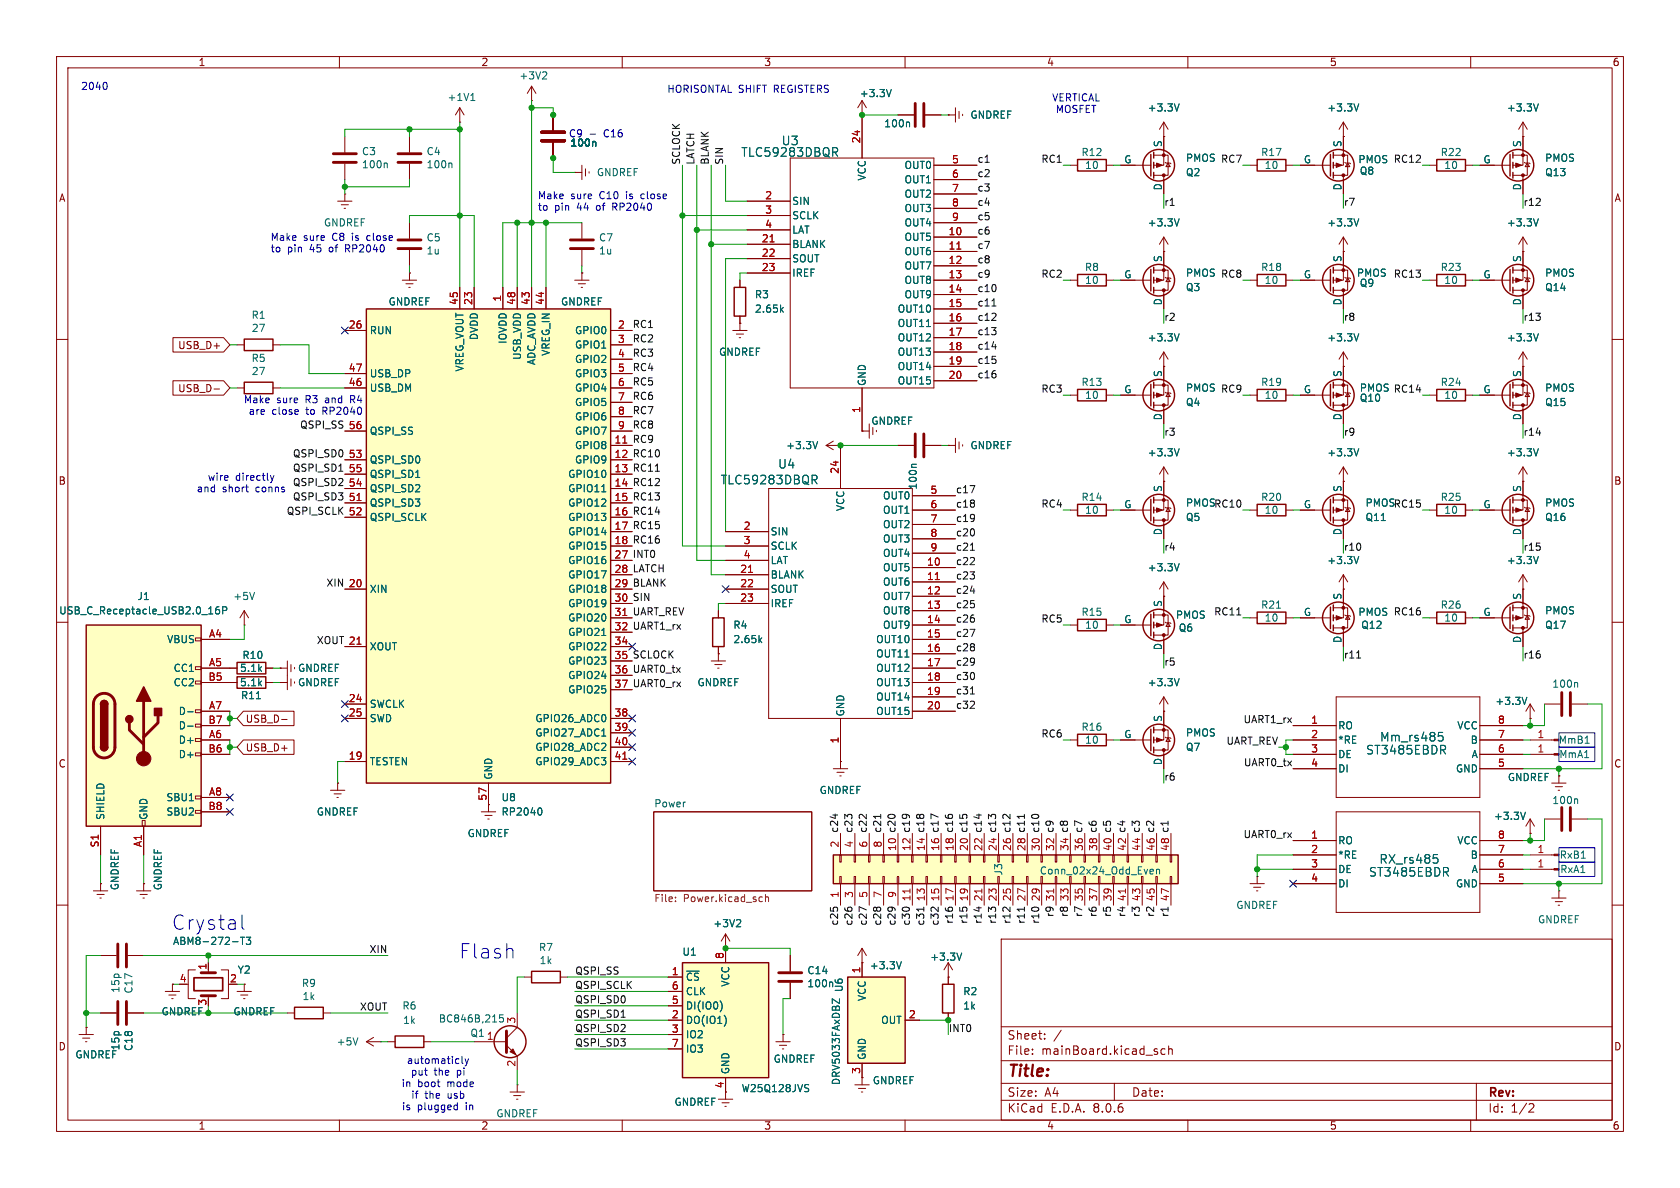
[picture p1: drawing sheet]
<svg xmlns="http://www.w3.org/2000/svg" width="297mm" height="210mm" viewBox="0 0 297 210" stroke-linecap="round" stroke-linejoin="round" font-family="sans-serif">
<defs><g id="words">
<text font-size="3.5" fill="#006464" x="30.2" y="164.6">Crystal</text>
<text font-size="3.5" fill="#0000c2" x="81" y="169.7">Flash</text>
<text font-size="2.8" fill="#840000" x="178" y="190.9">Title:</text>
<g font-size="2.1" fill="#006464">
<text x="131" y="27.9">TLC59283DBQR</text>
<text x="138.1" y="25.9">U3</text>
<text x="137.5" y="83">U4</text>
<text x="127.3" y="85.8">TLC59283DBQR</text>
<text x="243.9" y="131.3">Mm_rs485</text>
<text x="241.4" y="133.6">ST3485EBDR</text>
<text x="241.9" y="155.2">ST3485EBDR</text>
<text x="243.8" y="152.9">RX_rs485</text>
</g>
<g font-size="2.1" fill="#840000">
<text x="178" y="184">Sheet:</text>
<text x="178" y="186.7">File:</text>
<text x="184.1" y="186.7">mainBoard.kicad_sch</text>
<text x="178" y="196.9">KiCad</text>
<text x="178" y="194.1">Size:</text>
<text x="184.7" y="194.1">A4</text>
<text x="185.7" y="196.9">E.D.A.</text>
<text x="193.3" y="196.9">8.0.6</text>
<text x="200" y="194.1">Date:</text>
<text x="263" y="194.3">Rev:</text>
<text x="263" y="196.9">Id:</text>
<text x="267.1" y="196.9">1/2</text>
</g>
<g font-size="1.8" fill="#840000">
<text x="35" y="11.9">1</text>
<text x="85" y="11.9">2</text>
<text x="135" y="11.9">3</text>
<text x="185" y="11.9">4</text>
<text x="235" y="11.9">5</text>
<text x="285" y="11.9">6</text>
<text x="10.3" y="35.9">A</text>
<text x="285.3" y="35.9">A</text>
<text x="31.4" y="61.9">USB_D+</text>
<text x="31.4" y="69.5">USB_D-</text>
<text x="10.3" y="85.9">B</text>
<text x="285.3" y="85.9">B</text>
<text x="43.3" y="128">USB_D-</text>
<text x="10.3" y="135.9">C</text>
<text x="43.3" y="133">USB_D+</text>
<text x="285.3" y="135.9">C</text>
<text x="10.3" y="185.9">D</text>
<text x="285.3" y="185.9">D</text>
<text x="35" y="199.9">1</text>
<text x="85" y="199.9">2</text>
<text x="135" y="199.9">3</text>
<text x="185" y="199.9">4</text>
<text x="235" y="199.9">5</text>
<text x="285" y="199.9">6</text>
</g>
<g font-size="1.8" fill="#0000c2">
<text x="14.2" y="16.1">2040</text>
<text x="117.9" y="16.6">HORISONTAL SHIFT</text>
<text x="136.9" y="16.6">REGISTERS</text>
<text x="185.9" y="18.1">VERTICAL</text>
<text x="186.5" y="20.2">MOSFET</text>
<text x="106.9" y="24.5">C16</text>
<text x="95" y="35.3">Make</text>
<text x="100.9" y="35.3">sure</text>
<text x="106.1" y="35.3">C10</text>
<text x="111" y="35.3">is</text>
<text x="113.8" y="35.3">close</text>
<text x="95" y="37.3">to</text>
<text x="98" y="37.3">pin</text>
<text x="102.1" y="37.3">44</text>
<text x="105.7" y="37.3">of</text>
<text x="108.8" y="37.3">RP2040</text>
<text x="47.8" y="42.7">Make</text>
<text x="47.8" y="44.7">to</text>
<text x="50.8" y="44.7">pin</text>
<text x="53.6" y="42.7">sure</text>
<text x="54.9" y="44.7">45</text>
<text x="58.5" y="44.7">of</text>
<text x="58.9" y="42.7">C8</text>
<text x="61.5" y="44.7">RP2040</text>
<text x="62.5" y="42.7">is</text>
<text x="65.3" y="42.7">close</text>
<text x="43" y="71.4">Make</text>
<text x="48.9" y="71.4">sure</text>
<text x="54.1" y="71.4">R3</text>
<text x="57.8" y="71.4">and</text>
<text x="62.4" y="71.4">R4</text>
<text x="43.9" y="73.4">are</text>
<text x="48.1" y="73.4">close</text>
<text x="54.2" y="73.4">to</text>
<text x="57.3" y="73.4">RP2040</text>
<text x="34.7" y="87.2">and</text>
<text x="36.6" y="85.2">wire</text>
<text x="39.3" y="87.2">short</text>
<text x="41.6" y="85.2">directly</text>
<text x="45.3" y="87.2">conns</text>
<text x="71.8" y="188.3">automaticly</text>
<text x="72.5" y="190.3">put</text>
<text x="76.7" y="190.3">the</text>
<text x="80.9" y="190.3">pi</text>
<text x="70.9" y="192.4">in</text>
<text x="71" y="196.5">is</text>
<text x="72.6" y="194.4">if</text>
<text x="73.8" y="196.5">plugged</text>
<text x="73.8" y="192.4">boot</text>
<text x="75.1" y="194.4">the</text>
<text x="79.2" y="192.4">mode</text>
<text x="79.2" y="194.4">usb</text>
<text x="82.4" y="196.5">in</text>
</g>
<g font-size="1.8" fill="#006464">
<text x="91.7" y="14.2">+3V2</text>
<text x="151.9" y="17.4">+3.3V</text>
<text x="79" y="18.1">+1V1</text>
<text x="156.2" y="22.7">100n</text>
<text x="171.5" y="21.2">GNDREF</text>
<text x="202.8" y="19.9">+3.3V</text>
<text x="234.5" y="19.9">+3.3V</text>
<text x="266.3" y="19.9">+3.3V</text>
<text x="63.9" y="27.6">C3</text>
<text x="63.9" y="29.9">100n</text>
<text x="75.3" y="27.6">C4</text>
<text x="75.3" y="29.9">100n</text>
<text x="100.5" y="24.5">C9</text>
<text x="100.7" y="26.1">100n</text>
<text x="104.1" y="24.5">-</text>
<text x="191.1" y="27.8">R12</text>
<text x="198.7" y="29">G</text>
<text x="205.5" y="26.1" transform="rotate(-90 205.5 26.1)">S</text>
<text x="209.6" y="28.8">PMOS</text>
<text x="222.8" y="27.8">R17</text>
<text x="230.4" y="29">G</text>
<text x="237.2" y="26.1" transform="rotate(-90 237.2 26.1)">S</text>
<text x="240" y="29.1">PMOS</text>
<text x="254.6" y="27.8">R22</text>
<text x="262.2" y="29">G</text>
<text x="269" y="26.1" transform="rotate(-90 269 26.1)">S</text>
<text x="273.1" y="28.8">PMOS</text>
<text x="105.4" y="31.3">GNDREF</text>
<text x="153.3" y="32" transform="rotate(-90 153.3 32)">VCC</text>
<text x="159.8" y="30.1">OUT0</text>
<text x="159.8" y="32.6">OUT1</text>
<text x="159.8" y="35.2">OUT2</text>
<text x="191.7" y="30.1">10</text>
<text x="205.5" y="33.8" transform="rotate(-90 205.5 33.8)">D</text>
<text x="209.6" y="31.3">Q2</text>
<text x="223.5" y="30.1">10</text>
<text x="237.2" y="33.8" transform="rotate(-90 237.2 33.8)">D</text>
<text x="240.3" y="31.1">Q8</text>
<text x="255.2" y="30.1">10</text>
<text x="269" y="33.8" transform="rotate(-90 269 33.8)">D</text>
<text x="273.1" y="31.3">Q13</text>
<text x="57.2" y="40.2">GNDREF</text>
<text x="140" y="36.4">SIN</text>
<text x="140" y="39">SCLK</text>
<text x="140" y="41.5">LAT</text>
<text x="159.8" y="37.7">OUT3</text>
<text x="159.8" y="40.2">OUT4</text>
<text x="202.8" y="40.2">+3.3V</text>
<text x="234.5" y="40.2">+3.3V</text>
<text x="266.3" y="40.2">+3.3V</text>
<text x="75.3" y="42.9">C5</text>
<text x="75.3" y="45.2">1u</text>
<text x="105.8" y="42.9">C7</text>
<text x="105.8" y="45.2">1u</text>
<text x="140" y="44">BLANK</text>
<text x="140" y="46.6">SOUT</text>
<text x="159.8" y="42.8">OUT5</text>
<text x="159.8" y="45.3">OUT6</text>
<text x="159.8" y="47.9">OUT7</text>
<text x="205.5" y="46.4" transform="rotate(-90 205.5 46.4)">S</text>
<text x="237.2" y="46.4" transform="rotate(-90 237.2 46.4)">S</text>
<text x="269" y="46.4" transform="rotate(-90 269 46.4)">S</text>
<text x="133.4" y="52.9">R3</text>
<text x="140" y="49.1">IREF</text>
<text x="159.8" y="50.4">OUT8</text>
<text x="159.8" y="52.9">OUT9</text>
<text x="191.7" y="48.1">R8</text>
<text x="191.7" y="50.4">10</text>
<text x="198.7" y="49.3">G</text>
<text x="209.6" y="51.7">Q3</text>
<text x="209.6" y="49.1">PMOS</text>
<text x="222.8" y="48.1">R18</text>
<text x="223.5" y="50.4">10</text>
<text x="230.4" y="49.3">G</text>
<text x="239.8" y="49.1">PMOS</text>
<text x="240.3" y="50.9">Q9</text>
<text x="254.6" y="48.1">R23</text>
<text x="255.2" y="50.4">10</text>
<text x="262.2" y="49.3">G</text>
<text x="273.1" y="51.7">Q14</text>
<text x="273.1" y="49.1">PMOS</text>
<text x="44.4" y="56.6">R1</text>
<text x="44.4" y="58.9">27</text>
<text x="65.3" y="59.3">RUN</text>
<text x="68.6" y="54.2">GNDREF</text>
<text x="99.1" y="54.2">GNDREF</text>
<text x="101.6" y="59.3">GPIO0</text>
<text x="133.4" y="55.5">2.65k</text>
<text x="158.6" y="55.5">OUT10</text>
<text x="158.6" y="58">OUT11</text>
<text x="205.5" y="54.1" transform="rotate(-90 205.5 54.1)">D</text>
<text x="237.2" y="54.1" transform="rotate(-90 237.2 54.1)">D</text>
<text x="269" y="54.1" transform="rotate(-90 269 54.1)">D</text>
<text x="44.4" y="64.2">R5</text>
<text x="82.1" y="65.8" transform="rotate(-90 82.1 65.8)">VREG_VOUT</text>
<text x="84.7" y="60.2" transform="rotate(-90 84.7 60.2)">DVDD</text>
<text x="89.8" y="60.9" transform="rotate(-90 89.8 60.9)">IOVDD</text>
<text x="92.3" y="63.7" transform="rotate(-90 92.3 63.7)">USB_VDD</text>
<text x="94.8" y="64.6" transform="rotate(-90 94.8 64.6)">ADC_AVDD</text>
<text x="97.4" y="63" transform="rotate(-90 97.4 63)">VREG_IN</text>
<text x="101.6" y="61.8">GPIO1</text>
<text x="101.6" y="64.4">GPIO2</text>
<text x="127" y="63.1">GNDREF</text>
<text x="158.6" y="60.6">OUT12</text>
<text x="158.6" y="63.1">OUT13</text>
<text x="158.6" y="65.6">OUT14</text>
<text x="202.8" y="60.6">+3.3V</text>
<text x="234.5" y="60.6">+3.3V</text>
<text x="266.3" y="60.6">+3.3V</text>
<text x="44.4" y="66.5">27</text>
<text x="65.3" y="69.4">USB_DM</text>
<text x="65.3" y="66.9">USB_DP</text>
<text x="101.6" y="66.9">GPIO3</text>
<text x="101.6" y="69.4">GPIO4</text>
<text x="101.6" y="72">GPIO5</text>
<text x="153.3" y="68.3" transform="rotate(-90 153.3 68.3)">GND</text>
<text x="158.6" y="68.2">OUT15</text>
<text x="191.1" y="68.4">R13</text>
<text x="191.7" y="70.7">10</text>
<text x="198.7" y="69.6">G</text>
<text x="205.5" y="66.7" transform="rotate(-90 205.5 66.7)">S</text>
<text x="209.6" y="72">Q4</text>
<text x="209.6" y="69.4">PMOS</text>
<text x="222.8" y="68.4">R19</text>
<text x="223.5" y="70.7">10</text>
<text x="230.4" y="69.6">G</text>
<text x="237.2" y="66.7" transform="rotate(-90 237.2 66.7)">S</text>
<text x="240.3" y="71.2">Q10</text>
<text x="240.3" y="69.4">PMOS</text>
<text x="254.6" y="68.4">R24</text>
<text x="255.2" y="70.7">10</text>
<text x="262.2" y="69.6">G</text>
<text x="269" y="66.7" transform="rotate(-90 269 66.7)">S</text>
<text x="273.1" y="72">Q15</text>
<text x="273.1" y="69.4">PMOS</text>
<text x="65.3" y="77.1">QSPI_SS</text>
<text x="101.6" y="74.5">GPIO6</text>
<text x="101.6" y="77.1">GPIO7</text>
<text x="153.9" y="75.3">GNDREF</text>
<text x="205.5" y="74.4" transform="rotate(-90 205.5 74.4)">D</text>
<text x="237.2" y="74.4" transform="rotate(-90 237.2 74.4)">D</text>
<text x="269" y="74.4" transform="rotate(-90 269 74.4)">D</text>
<text x="65.3" y="82.1">QSPI_SD0</text>
<text x="101.6" y="79.6">GPIO8</text>
<text x="101.6" y="82.1">GPIO9</text>
<text x="138.9" y="79.6">+3.3V</text>
<text x="171.5" y="79.6">GNDREF</text>
<text x="202.8" y="80.9">+3.3V</text>
<text x="234.5" y="80.9">+3.3V</text>
<text x="266.3" y="80.9">+3.3V</text>
<text x="65.3" y="89.8">QSPI_SD3</text>
<text x="65.3" y="87.2">QSPI_SD2</text>
<text x="65.3" y="84.7">QSPI_SD1</text>
<text x="100.3" y="84.7">GPIO10</text>
<text x="100.3" y="87.2">GPIO11</text>
<text x="100.3" y="89.8">GPIO12</text>
<text x="156" y="88.5">OUT0</text>
<text x="162.3" y="86.7" transform="rotate(-90 162.3 86.7)">100n</text>
<text x="191.1" y="88.7">R14</text>
<text x="198.7" y="89.9">G</text>
<text x="205.5" y="87.1" transform="rotate(-90 205.5 87.1)">S</text>
<text x="209.6" y="89.8">PMOS</text>
<text x="222.8" y="88.7">R20</text>
<text x="230.4" y="89.9">G</text>
<text x="237.2" y="87.1" transform="rotate(-90 237.2 87.1)">S</text>
<text x="241.3" y="89.8">PMOS</text>
<text x="254.6" y="88.7">R25</text>
<text x="262.2" y="89.9">G</text>
<text x="269" y="87.1" transform="rotate(-90 269 87.1)">S</text>
<text x="273.1" y="89.8">PMOS</text>
<text x="65.3" y="92.3">QSPI_SCLK</text>
<text x="100.3" y="92.3">GPIO13</text>
<text x="100.3" y="94.8">GPIO14</text>
<text x="136.1" y="94.8">SIN</text>
<text x="149.5" y="90.4" transform="rotate(-90 149.5 90.4)">VCC</text>
<text x="156" y="91">OUT1</text>
<text x="156" y="93.6">OUT2</text>
<text x="191.7" y="91">10</text>
<text x="205.5" y="94.7" transform="rotate(-90 205.5 94.7)">D</text>
<text x="209.6" y="92.3">Q5</text>
<text x="223.5" y="91">10</text>
<text x="237.2" y="94.7" transform="rotate(-90 237.2 94.7)">D</text>
<text x="241.3" y="92.3">Q11</text>
<text x="255.2" y="91">10</text>
<text x="269" y="94.7" transform="rotate(-90 269 94.7)">D</text>
<text x="273.1" y="92.3">Q16</text>
<text x="100.3" y="97.4">GPIO15</text>
<text x="100.3" y="99.9">GPIO16</text>
<text x="136.1" y="97.4">SCLK</text>
<text x="136.1" y="99.9">LAT</text>
<text x="156" y="101.2">OUT5</text>
<text x="156" y="96.1">OUT3</text>
<text x="156" y="98.7">OUT4</text>
<text x="202.8" y="101.2">+3.3V</text>
<text x="234.5" y="99.9">+3.3V</text>
<text x="266.3" y="99.9">+3.3V</text>
<text x="24.2" y="106.3">J1</text>
<text x="41.1" y="106.3">+5V</text>
<text x="65.3" y="105">XIN</text>
<text x="100.3" y="102.5">GPIO17</text>
<text x="100.3" y="105">GPIO18</text>
<text x="100.3" y="107.5">GPIO19</text>
<text x="136.1" y="102.5">BLANK</text>
<text x="136.1" y="105">SOUT</text>
<text x="136.1" y="107.5">IREF</text>
<text x="156" y="103.7">OUT6</text>
<text x="156" y="106.3">OUT7</text>
<text x="205.5" y="107.4" transform="rotate(-90 205.5 107.4)">S</text>
<text x="222.8" y="107.8">R21</text>
<text x="237.2" y="106.1" transform="rotate(-90 237.2 106.1)">S</text>
<text x="254.6" y="107.8">R26</text>
<text x="269" y="106.1" transform="rotate(-90 269 106.1)">S</text>
<text x="10.4" y="108.8">USB_C_Receptacle_USB2.0_16P</text>
<text x="29.4" y="113.9">VBUS</text>
<text x="100.3" y="110.1">GPIO20</text>
<text x="100.3" y="112.6">GPIO21</text>
<text x="129.5" y="111.4">R4</text>
<text x="129.5" y="113.9">2.65k</text>
<text x="154.8" y="113.9">OUT10</text>
<text x="156" y="108.8">OUT8</text>
<text x="156" y="111.4">OUT9</text>
<text x="191.1" y="109.1">R15</text>
<text x="191.7" y="111.4">10</text>
<text x="198.7" y="110.2">G</text>
<text x="207.8" y="109.6">PMOS</text>
<text x="208.3" y="111.9">Q6</text>
<text x="223.5" y="110.1">10</text>
<text x="230.4" y="109">G</text>
<text x="237.2" y="113.8" transform="rotate(-90 237.2 113.8)">D</text>
<text x="240" y="109.1">PMOS</text>
<text x="240.5" y="111.4">Q12</text>
<text x="255.2" y="110.1">10</text>
<text x="262.2" y="109">G</text>
<text x="269" y="113.8" transform="rotate(-90 269 113.8)">D</text>
<text x="273.1" y="111.4">Q17</text>
<text x="273.1" y="108.8">PMOS</text>
<text x="30.6" y="119">CC1</text>
<text x="42.3" y="119">5.1k</text>
<text x="42.8" y="116.7">R10</text>
<text x="52.6" y="119">GNDREF</text>
<text x="65.3" y="115.2">XOUT</text>
<text x="100.3" y="115.2">GPIO22</text>
<text x="100.3" y="117.7">GPIO23</text>
<text x="154.8" y="116.4">OUT11</text>
<text x="154.8" y="119">OUT12</text>
<text x="205.5" y="115" transform="rotate(-90 205.5 115)">D</text>
<text x="30.6" y="121.5">CC2</text>
<text x="42.3" y="121.5">5.1k</text>
<text x="42.5" y="123.8">R11</text>
<text x="52.6" y="121.5">GNDREF</text>
<text x="65.3" y="125.3">SWCLK</text>
<text x="100.3" y="120.2">GPIO24</text>
<text x="100.3" y="122.8">GPIO25</text>
<text x="123.2" y="121.5">GNDREF</text>
<text x="154.8" y="121.5">OUT13</text>
<text x="154.8" y="124.1">OUT14</text>
<text x="202.8" y="121.5">+3.3V</text>
<text x="264.3" y="124.8">+3.3V</text>
<text x="274.3" y="121.8">100n</text>
<text x="31.5" y="131.7">D+</text>
<text x="31.5" y="126.6">D-</text>
<text x="31.5" y="129.1">D-</text>
<text x="65.3" y="127.9">SWD</text>
<text x="94.5" y="127.9">GPIO26_ADC0</text>
<text x="94.5" y="130.4">GPIO27_ADC1</text>
<text x="149.5" y="126.7" transform="rotate(-90 149.5 126.7)">GND</text>
<text x="154.8" y="126.6">OUT15</text>
<text x="191.1" y="129.4">R16</text>
<text x="191.7" y="131.7">10</text>
<text x="198.7" y="130.6">G</text>
<text x="205.5" y="127.7" transform="rotate(-90 205.5 127.7)">S</text>
<text x="209.6" y="130.4">PMOS</text>
<text x="236.5" y="129.1">RO</text>
<text x="236.5" y="131.7">*RE</text>
<text x="257.5" y="129.1">VCC</text>
<text x="259.9" y="131.7">B</text>
<text x="275.5" y="131.7">MmB1</text>
<text x="31.5" y="134.2">D+</text>
<text x="65.3" y="135.5">TESTEN</text>
<text x="87.2" y="137.9" transform="rotate(-90 87.2 137.9)">GND</text>
<text x="94.5" y="132.9">GPIO28_ADC2</text>
<text x="94.5" y="135.5">GPIO29_ADC3</text>
<text x="205.5" y="135.4" transform="rotate(-90 205.5 135.4)">D</text>
<text x="209.6" y="132.9">Q7</text>
<text x="236.5" y="134.2">DE</text>
<text x="236.5" y="136.8">DI</text>
<text x="257.3" y="136.8">GND</text>
<text x="260.1" y="134.2">A</text>
<text x="275.6" y="134.2">MmA1</text>
<text x="29.3" y="141.8">SBU1</text>
<text x="88.6" y="141.8">U8</text>
<text x="115.6" y="142.8">Power</text>
<text x="144.8" y="140.6">GNDREF</text>
<text x="266.5" y="138.3">GNDREF</text>
<text x="274.3" y="142.3">100n</text>
<text x="18.6" y="145" transform="rotate(-90 18.6 145)">SHIELD</text>
<text x="26.3" y="145" transform="rotate(-90 26.3 145)">GND</text>
<text x="29.3" y="144.4">SBU2</text>
<text x="55.9" y="144.4">GNDREF</text>
<text x="82.6" y="148.2">GNDREF</text>
<text x="88.6" y="144.4">RP2040</text>
<text x="236.5" y="149.5">RO</text>
<text x="257.5" y="149.5">VCC</text>
<text x="264" y="145.1">+3.3V</text>
<text x="177.4" y="154.9" transform="rotate(-90 177.4 154.9)">J3</text>
<text x="183.7" y="154.8">Conn_02x24_Odd_Even</text>
<text x="236.5" y="152">*RE</text>
<text x="236.5" y="154.5">DE</text>
<text x="259.9" y="152">B</text>
<text x="260.1" y="154.5">A</text>
<text x="275.6" y="152">RxB1</text>
<text x="275.7" y="154.5">RxA1</text>
<text x="21.2" y="157.5" transform="rotate(-90 21.2 157.5)">GNDREF</text>
<text x="28.8" y="157.5" transform="rotate(-90 28.8 157.5)">GNDREF</text>
<text x="218.5" y="160.9">GNDREF</text>
<text x="236.5" y="157.1">DI</text>
<text x="257.3" y="157.1">GND</text>
<text x="30.5" y="167.2">ABM8-272-T3</text>
<text x="126" y="164.1">+3V2</text>
<text x="271.8" y="163.4">GNDREF</text>
<text x="41.9" y="172.3">Y2</text>
<text x="95.2" y="168.3">R7</text>
<text x="95.3" y="170.6">1k</text>
<text x="120.5" y="169.1">U1</text>
<text x="121.2" y="173.6">~{CS}</text>
<text x="142.6" y="172.4">C14</text>
<text x="153.7" y="171.6">+3.3V</text>
<text x="164.3" y="170">+3.3V</text>
<text x="21.3" y="175.6" transform="rotate(-90 21.3 175.6)">15p</text>
<text x="23.6" y="175.7" transform="rotate(-90 23.6 175.7)">C17</text>
<text x="28.5" y="179.7">GNDREF</text>
<text x="36.6" y="177.9" transform="rotate(-90 36.6 177.9)">3</text>
<text x="41.2" y="179.7">GNDREF</text>
<text x="53.3" y="174.7">R9</text>
<text x="53.4" y="177">1k</text>
<text x="71" y="178.7">R6</text>
<text x="121.2" y="178.7">DI(IO0)</text>
<text x="121.2" y="176.1">CLK</text>
<text x="129.1" y="174.5" transform="rotate(-90 129.1 174.5)">VCC</text>
<text x="142.6" y="174.7">100n</text>
<text x="149.2" y="175.5" transform="rotate(-90 149.2 175.5)">U6</text>
<text x="153.3" y="177.1" transform="rotate(-90 153.3 177.1)">VCC</text>
<text x="170.2" y="176.1">R2</text>
<text x="170.2" y="178.7">1k</text>
<text x="21.3" y="185.8" transform="rotate(-90 21.3 185.8)">15p</text>
<text x="23.6" y="185.9" transform="rotate(-90 23.6 185.9)">C18</text>
<text x="59.4" y="185">+5V</text>
<text x="71.2" y="181.2">1k</text>
<text x="77.5" y="180.9">BC846B,215</text>
<text x="83.1" y="183.5">Q1</text>
<text x="121.2" y="181.2">DO(IO1)</text>
<text x="121.2" y="183.7">IO2</text>
<text x="155.7" y="181.2">OUT</text>
<text x="13.2" y="187.3">GNDREF</text>
<text x="121.2" y="186.3">IO3</text>
<text x="129.1" y="190" transform="rotate(-90 129.1 190)">GND</text>
<text x="136.7" y="188.1">GNDREF</text>
<text x="148.7" y="191.9" transform="rotate(-90 148.7 191.9)">DRV5033FAxDBZ</text>
<text x="153.3" y="187.5" transform="rotate(-90 153.3 187.5)">GND</text>
<text x="154.2" y="191.9">GNDREF</text>
<text x="87.6" y="197.7">GNDREF</text>
<text x="119.1" y="195.7">GNDREF</text>
<text x="131" y="193.3">W25Q128JVS</text>
</g>
<g font-size="1.8" fill="#0f0f0f">
<text x="120.3" y="29.2" transform="rotate(-90 120.3 29.2)">SCLOCK</text>
<text x="122.8" y="29.2" transform="rotate(-90 122.8 29.2)">LATCH</text>
<text x="125.4" y="29.2" transform="rotate(-90 125.4 29.2)">BLANK</text>
<text x="127.9" y="29.2" transform="rotate(-90 127.9 29.2)">SIN</text>
<text x="172.7" y="28.9">c1</text>
<text x="184" y="28.9">RC1</text>
<text x="209.6" y="28.8">PMOS RC7</text>
<text x="240" y="29.1">PMOS RC12</text>
<text x="172.7" y="31.4">c2</text>
<text x="172.7" y="33.9">c3</text>
<text x="172.7" y="41.6">c6</text>
<text x="172.7" y="39">c5</text>
<text x="172.7" y="36.5">c4</text>
<text x="205.7" y="36.5">r1</text>
<text x="237.5" y="36.5">r7</text>
<text x="269.2" y="36.5">r12</text>
<text x="172.7" y="44.1">c7</text>
<text x="172.7" y="46.6">c8</text>
<text x="172.7" y="49.2">c9</text>
<text x="172.7" y="51.7">c10</text>
<text x="184" y="49.2">RC2</text>
<text x="209.6" y="49.1">PMOS RC8</text>
<text x="246.3" y="49.2">RC13</text>
<text x="111.8" y="58.1">RC1</text>
<text x="172.7" y="56.8">c12</text>
<text x="172.7" y="54.3">c11</text>
<text x="172.7" y="59.3">c13</text>
<text x="205.7" y="56.8">r2</text>
<text x="237.5" y="56.8">r8</text>
<text x="269.2" y="56.8">r13</text>
<text x="111.8" y="60.6">RC2</text>
<text x="111.8" y="65.7">RC4</text>
<text x="111.8" y="63.2">RC3</text>
<text x="172.7" y="64.4">c15</text>
<text x="172.7" y="61.9">c14</text>
<text x="111.8" y="68.2">RC5</text>
<text x="111.8" y="70.8">RC6</text>
<text x="172.7" y="67">c16</text>
<text x="184" y="69.5">RC3</text>
<text x="209.6" y="69.4">PMOS RC9</text>
<text x="240.3" y="69.4">PMOS RC14</text>
<text x="53" y="75.9">QSPI_SS 56</text>
<text x="111.8" y="75.9">RC8</text>
<text x="111.8" y="73.3">RC7</text>
<text x="205.7" y="77.1">r3</text>
<text x="237.5" y="77.1">r9</text>
<text x="269.2" y="77.1">r14</text>
<text x="51.7" y="80.9">QSPI_SD0</text>
<text x="51.7" y="83.5">QSPI_SD1</text>
<text x="111.8" y="80.9">RC10</text>
<text x="111.8" y="78.4">RC9</text>
<text x="111.8" y="83.5">RC11</text>
<text x="51.7" y="88.6">QSPI_SD3</text>
<text x="51.7" y="86">QSPI_SD2</text>
<text x="111.8" y="86">RC12</text>
<text x="111.8" y="88.6">RC13</text>
<text x="168.9" y="87.3">c17</text>
<text x="168.9" y="89.8">c18</text>
<text x="184" y="89.8">RC4</text>
<text x="209.6" y="89.8">PMOSRC10</text>
<text x="241.3" y="89.8">PMOSRC15</text>
<text x="50.6" y="91.1">QSPI_SCLK 52</text>
<text x="111.8" y="93.6">RC15</text>
<text x="111.8" y="91.1">RC14</text>
<text x="168.9" y="92.4">c19</text>
<text x="168.9" y="94.9">c20</text>
<text x="111.8" y="101.3">LATCH</text>
<text x="111.8" y="98.7">INT0</text>
<text x="111.8" y="96.2">RC16</text>
<text x="168.9" y="100">c22</text>
<text x="168.9" y="97.4">c21</text>
<text x="205.7" y="97.4">r4</text>
<text x="237.5" y="97.4">r10</text>
<text x="269.2" y="97.4">r15</text>
<text x="57.6" y="103.8">XIN 20</text>
<text x="111.8" y="103.8">BLANK</text>
<text x="111.8" y="106.3">SIN</text>
<text x="168.9" y="107.6">c25</text>
<text x="168.9" y="102.5">c23</text>
<text x="168.9" y="105.1">c24</text>
<text x="55.9" y="114">XOUT 21</text>
<text x="111.8" y="111.4">UART1_rx</text>
<text x="111.8" y="108.9">UART_REV</text>
<text x="168.9" y="110.1">c26</text>
<text x="168.9" y="112.7">c27</text>
<text x="184" y="110.1">RC5</text>
<text x="214.5" y="108.9">RC11</text>
<text x="240" y="109.1">PMOS RC16</text>
<text x="111.8" y="116.5">SCLOCK</text>
<text x="111.8" y="119">UART0_tx</text>
<text x="168.9" y="115.2">c28</text>
<text x="168.9" y="117.8">c29</text>
<text x="205.7" y="117.8">r5</text>
<text x="237.5" y="116.5">r11</text>
<text x="269.2" y="116.5">r16</text>
<text x="111.8" y="121.6">UART0_rx</text>
<text x="168.9" y="122.8">c31</text>
<text x="168.9" y="120.3">c30</text>
<text x="168.9" y="125.4">c32</text>
<text x="184" y="130.5">RC6</text>
<text x="216.7" y="131.7">UART_REV</text>
<text x="219.7" y="127.9">UART1_rx</text>
<text x="219.8" y="135.5">UART0_tx</text>
<text x="205.7" y="138.1">r6</text>
<text x="148.2" y="147.3" transform="rotate(-90 148.2 147.3)">c24</text>
<text x="150.8" y="147.3" transform="rotate(-90 150.8 147.3)">c23</text>
<text x="153.3" y="147.3" transform="rotate(-90 153.3 147.3)">c22</text>
<text x="155.9" y="147.3" transform="rotate(-90 155.9 147.3)">c21</text>
<text x="158.4" y="147.3" transform="rotate(-90 158.4 147.3)">c20</text>
<text x="160.9" y="147.3" transform="rotate(-90 160.9 147.3)">c19</text>
<text x="163.5" y="147.3" transform="rotate(-90 163.5 147.3)">c18</text>
<text x="166" y="147.3" transform="rotate(-90 166 147.3)">c17</text>
<text x="168.6" y="147.3" transform="rotate(-90 168.6 147.3)">c16</text>
<text x="171.1" y="147.3" transform="rotate(-90 171.1 147.3)">c15</text>
<text x="173.6" y="147.3" transform="rotate(-90 173.6 147.3)">c14</text>
<text x="176.2" y="147.3" transform="rotate(-90 176.2 147.3)">c13</text>
<text x="178.7" y="147.3" transform="rotate(-90 178.7 147.3)">c12</text>
<text x="181.3" y="147.3" transform="rotate(-90 181.3 147.3)">c11</text>
<text x="183.8" y="147.3" transform="rotate(-90 183.8 147.3)">c10</text>
<text x="186.3" y="147.3" transform="rotate(-90 186.3 147.3)">c9</text>
<text x="188.9" y="147.3" transform="rotate(-90 188.9 147.3)">c8</text>
<text x="191.4" y="147.3" transform="rotate(-90 191.4 147.3)">c7</text>
<text x="194" y="147.3" transform="rotate(-90 194 147.3)">c6</text>
<text x="196.5" y="147.3" transform="rotate(-90 196.5 147.3)">c5</text>
<text x="199" y="147.3" transform="rotate(-90 199 147.3)">c4</text>
<text x="201.6" y="147.3" transform="rotate(-90 201.6 147.3)">c3</text>
<text x="204.1" y="147.3" transform="rotate(-90 204.1 147.3)">c2</text>
<text x="206.7" y="147.3" transform="rotate(-90 206.7 147.3)">c1</text>
<text x="219.7" y="148.2">UART0_rx</text>
<text x="148.2" y="163.7" transform="rotate(-90 148.2 163.7)">c25</text>
<text x="150.8" y="163.7" transform="rotate(-90 150.8 163.7)">c26</text>
<text x="153.3" y="163.7" transform="rotate(-90 153.3 163.7)">c27</text>
<text x="155.9" y="163.7" transform="rotate(-90 155.9 163.7)">c28</text>
<text x="158.4" y="163.7" transform="rotate(-90 158.4 163.7)">c29</text>
<text x="160.9" y="163.7" transform="rotate(-90 160.9 163.7)">c30</text>
<text x="163.5" y="163.7" transform="rotate(-90 163.5 163.7)">c31</text>
<text x="166" y="163.7" transform="rotate(-90 166 163.7)">c32</text>
<text x="168.6" y="163.4" transform="rotate(-90 168.6 163.4)">r16</text>
<text x="171.1" y="163.4" transform="rotate(-90 171.1 163.4)">r15</text>
<text x="173.6" y="163.4" transform="rotate(-90 173.6 163.4)">r14</text>
<text x="176.2" y="163.4" transform="rotate(-90 176.2 163.4)">r13</text>
<text x="178.7" y="163.4" transform="rotate(-90 178.7 163.4)">r12</text>
<text x="181.3" y="163.4" transform="rotate(-90 181.3 163.4)">r11</text>
<text x="183.8" y="163.4" transform="rotate(-90 183.8 163.4)">r10</text>
<text x="186.3" y="162.2" transform="rotate(-90 186.3 162.2)">r9</text>
<text x="188.9" y="162.2" transform="rotate(-90 188.9 162.2)">r8</text>
<text x="191.4" y="162.2" transform="rotate(-90 191.4 162.2)">r7</text>
<text x="194" y="162.2" transform="rotate(-90 194 162.2)">r6</text>
<text x="196.5" y="162.2" transform="rotate(-90 196.5 162.2)">r5</text>
<text x="199" y="162.2" transform="rotate(-90 199 162.2)">r4</text>
<text x="201.6" y="162.2" transform="rotate(-90 201.6 162.2)">r3</text>
<text x="204.1" y="162.2" transform="rotate(-90 204.1 162.2)">r2</text>
<text x="206.7" y="162.2" transform="rotate(-90 206.7 162.2)">r1</text>
<text x="65.2" y="168.6">XIN</text>
<text x="101.6" y="172.4">QSPI_SS</text>
<text x="63.5" y="178.7">XOUT</text>
<text x="101.6" y="177.5">QSPI_SD0</text>
<text x="101.6" y="174.9">QSPI_SCLK</text>
<text x="101.6" y="180">QSPI_SD1</text>
<text x="101.6" y="182.5">QSPI_SD2</text>
<text x="101.6" y="185.1">QSPI_SD3</text>
<text x="167.6" y="182.5">INT0</text>
</g>
<g font-size="1.8" fill="#a90000">
<text x="152.1" y="25.4" transform="rotate(-90 152.1 25.4)">24</text>
<text x="168.2" y="29">5</text>
<text x="135.2" y="35.3">2</text>
<text x="168.2" y="31.5">6</text>
<text x="168.2" y="34">7</text>
<text x="135.2" y="37.8">3</text>
<text x="135.2" y="40.4">4</text>
<text x="167.6" y="41.7">10</text>
<text x="168.2" y="36.6">8</text>
<text x="168.2" y="39.1">9</text>
<text x="134.6" y="42.9">21</text>
<text x="134.6" y="45.5">22</text>
<text x="167.6" y="44.2">11</text>
<text x="167.6" y="46.7">12</text>
<text x="88.6" y="53.4" transform="rotate(-90 88.6 53.4)">1</text>
<text x="134.6" y="48">23</text>
<text x="167.6" y="49.3">13</text>
<text x="167.6" y="51.8">14</text>
<text x="61.6" y="58.2">26</text>
<text x="81" y="54" transform="rotate(-90 81 54)">45</text>
<text x="83.6" y="54" transform="rotate(-90 83.6 54)">23</text>
<text x="91.2" y="54" transform="rotate(-90 91.2 54)">48</text>
<text x="93.7" y="54" transform="rotate(-90 93.7 54)">43</text>
<text x="96.3" y="54" transform="rotate(-90 96.3 54)">44</text>
<text x="109.1" y="58.2">2</text>
<text x="167.6" y="54.4">15</text>
<text x="167.6" y="56.9">16</text>
<text x="167.6" y="59.4">17</text>
<text x="61.6" y="65.8">47</text>
<text x="109.1" y="60.7">3</text>
<text x="109.1" y="63.2">4</text>
<text x="109.1" y="65.8">5</text>
<text x="167.6" y="62">18</text>
<text x="167.6" y="64.5">19</text>
<text x="61.6" y="68.3">46</text>
<text x="109.1" y="68.3">6</text>
<text x="109.1" y="70.9">7</text>
<text x="167.6" y="67.1">20</text>
<text x="61.6" y="75.9">56</text>
<text x="109.1" y="73.4">8</text>
<text x="109.1" y="75.9">9</text>
<text x="152.1" y="73.1" transform="rotate(-90 152.1 73.1)">1</text>
<text x="61.6" y="81">53</text>
<text x="61.6" y="83.6">55</text>
<text x="108.5" y="78.5">11</text>
<text x="108.5" y="81">12</text>
<text x="108.5" y="83.6">13</text>
<text x="148.3" y="83.9" transform="rotate(-90 148.3 83.9)">24</text>
<text x="61.6" y="88.6">51</text>
<text x="61.6" y="86.1">54</text>
<text x="108.5" y="86.1">14</text>
<text x="108.5" y="88.6">15</text>
<text x="164.4" y="87.4">5</text>
<text x="164.4" y="89.9">6</text>
<text x="61.6" y="91.2">52</text>
<text x="108.5" y="91.2">16</text>
<text x="108.5" y="93.7">17</text>
<text x="131.4" y="93.7">2</text>
<text x="164.4" y="92.5">7</text>
<text x="164.4" y="95">8</text>
<text x="108.5" y="96.3">18</text>
<text x="108.5" y="98.8">27</text>
<text x="108.5" y="101.3">28</text>
<text x="130.8" y="101.3">21</text>
<text x="131.4" y="96.3">3</text>
<text x="131.4" y="98.8">4</text>
<text x="163.8" y="100.1">10</text>
<text x="164.4" y="97.5">9</text>
<text x="61.6" y="103.9">20</text>
<text x="108.5" y="103.9">29</text>
<text x="108.5" y="106.4">30</text>
<text x="130.8" y="103.9">22</text>
<text x="130.8" y="106.4">23</text>
<text x="163.8" y="102.6">11</text>
<text x="163.8" y="105.2">12</text>
<text x="163.8" y="107.7">13</text>
<text x="36.8" y="112.8">A4</text>
<text x="108.5" y="109">31</text>
<text x="108.5" y="111.5">32</text>
<text x="163.8" y="110.2">14</text>
<text x="163.8" y="112.8">15</text>
<text x="36.8" y="117.9">A5</text>
<text x="61.6" y="114">21</text>
<text x="108.5" y="114">34</text>
<text x="108.5" y="116.6">35</text>
<text x="108.5" y="119.1">36</text>
<text x="163.8" y="115.3">16</text>
<text x="163.8" y="117.9">17</text>
<text x="36.8" y="120.4">B5</text>
<text x="36.8" y="125.5">A7</text>
<text x="61.6" y="124.2">24</text>
<text x="108.5" y="121.7">37</text>
<text x="163.8" y="120.4">18</text>
<text x="163.8" y="122.9">19</text>
<text x="163.8" y="125.5">20</text>
<text x="36.8" y="128">B7</text>
<text x="36.8" y="130.6">A6</text>
<text x="61.6" y="126.7">25</text>
<text x="108.5" y="126.7">38</text>
<text x="108.5" y="129.3">39</text>
<text x="108.5" y="131.8">40</text>
<text x="148.3" y="131.5" transform="rotate(-90 148.3 131.5)">1</text>
<text x="231.7" y="128">1</text>
<text x="231.7" y="130.6">2</text>
<text x="264.7" y="130.6">7</text>
<text x="264.7" y="128">8</text>
<text x="271.7" y="130.6">1</text>
<text x="36.8" y="133.1">B6</text>
<text x="61.6" y="134.4">19</text>
<text x="108.5" y="134.4">41</text>
<text x="231.7" y="133.1">3</text>
<text x="231.7" y="135.6">4</text>
<text x="264.7" y="135.6">5</text>
<text x="264.7" y="133.1">6</text>
<text x="271.7" y="133.1">1</text>
<text x="36.8" y="143.3">B8</text>
<text x="36.8" y="140.7">A8</text>
<text x="86.1" y="141.6" transform="rotate(-90 86.1 141.6)">57</text>
<text x="17.5" y="149.9" transform="rotate(-90 17.5 149.9)">S1</text>
<text x="25.1" y="149.8" transform="rotate(-90 25.1 149.8)">A1</text>
<text x="148.3" y="149.9" transform="rotate(-90 148.3 149.9)">2</text>
<text x="150.9" y="149.9" transform="rotate(-90 150.9 149.9)">4</text>
<text x="153.4" y="149.9" transform="rotate(-90 153.4 149.9)">6</text>
<text x="156" y="149.9" transform="rotate(-90 156 149.9)">8</text>
<text x="231.7" y="148.3">1</text>
<text x="264.7" y="148.3">8</text>
<text x="158.5" y="150.5" transform="rotate(-90 158.5 150.5)">10</text>
<text x="161" y="150.5" transform="rotate(-90 161 150.5)">12</text>
<text x="163.6" y="150.5" transform="rotate(-90 163.6 150.5)">14</text>
<text x="166.1" y="150.5" transform="rotate(-90 166.1 150.5)">16</text>
<text x="168.7" y="150.5" transform="rotate(-90 168.7 150.5)">18</text>
<text x="171.2" y="150.5" transform="rotate(-90 171.2 150.5)">20</text>
<text x="173.7" y="150.5" transform="rotate(-90 173.7 150.5)">22</text>
<text x="176.3" y="150.5" transform="rotate(-90 176.3 150.5)">24</text>
<text x="178.8" y="150.5" transform="rotate(-90 178.8 150.5)">26</text>
<text x="181.4" y="150.5" transform="rotate(-90 181.4 150.5)">28</text>
<text x="183.9" y="150.5" transform="rotate(-90 183.9 150.5)">30</text>
<text x="186.4" y="150.5" transform="rotate(-90 186.4 150.5)">32</text>
<text x="189" y="150.5" transform="rotate(-90 189 150.5)">34</text>
<text x="191.5" y="150.5" transform="rotate(-90 191.5 150.5)">36</text>
<text x="194.1" y="150.5" transform="rotate(-90 194.1 150.5)">38</text>
<text x="196.6" y="150.5" transform="rotate(-90 196.6 150.5)">40</text>
<text x="199.1" y="150.5" transform="rotate(-90 199.1 150.5)">42</text>
<text x="201.7" y="150.5" transform="rotate(-90 201.7 150.5)">44</text>
<text x="204.2" y="150.5" transform="rotate(-90 204.2 150.5)">46</text>
<text x="206.8" y="150.5" transform="rotate(-90 206.8 150.5)">48</text>
<text x="231.7" y="150.9">2</text>
<text x="231.7" y="153.4">3</text>
<text x="231.7" y="156">4</text>
<text x="264.7" y="156">5</text>
<text x="264.7" y="153.4">6</text>
<text x="264.7" y="150.9">7</text>
<text x="271.7" y="150.9">1</text>
<text x="271.7" y="153.4">1</text>
<text x="148.3" y="158.8" transform="rotate(-90 148.3 158.8)">1</text>
<text x="150.9" y="158.8" transform="rotate(-90 150.9 158.8)">3</text>
<text x="153.4" y="158.8" transform="rotate(-90 153.4 158.8)">5</text>
<text x="156" y="158.8" transform="rotate(-90 156 158.8)">7</text>
<text x="158.5" y="158.8" transform="rotate(-90 158.5 158.8)">9</text>
<text x="161" y="159.4" transform="rotate(-90 161 159.4)">11</text>
<text x="163.6" y="159.4" transform="rotate(-90 163.6 159.4)">13</text>
<text x="166.1" y="159.4" transform="rotate(-90 166.1 159.4)">15</text>
<text x="168.7" y="159.4" transform="rotate(-90 168.7 159.4)">17</text>
<text x="171.2" y="159.4" transform="rotate(-90 171.2 159.4)">19</text>
<text x="173.7" y="159.4" transform="rotate(-90 173.7 159.4)">21</text>
<text x="176.3" y="159.4" transform="rotate(-90 176.3 159.4)">23</text>
<text x="178.8" y="159.4" transform="rotate(-90 178.8 159.4)">25</text>
<text x="181.4" y="159.4" transform="rotate(-90 181.4 159.4)">27</text>
<text x="183.9" y="159.4" transform="rotate(-90 183.9 159.4)">29</text>
<text x="186.4" y="159.4" transform="rotate(-90 186.4 159.4)">31</text>
<text x="189" y="159.4" transform="rotate(-90 189 159.4)">33</text>
<text x="191.5" y="159.4" transform="rotate(-90 191.5 159.4)">35</text>
<text x="194.1" y="159.4" transform="rotate(-90 194.1 159.4)">37</text>
<text x="196.6" y="159.4" transform="rotate(-90 196.6 159.4)">39</text>
<text x="199.1" y="159.4" transform="rotate(-90 199.1 159.4)">41</text>
<text x="201.7" y="159.4" transform="rotate(-90 201.7 159.4)">43</text>
<text x="204.2" y="159.4" transform="rotate(-90 204.2 159.4)">45</text>
<text x="206.8" y="159.4" transform="rotate(-90 206.8 159.4)">47</text>
<text x="31.7" y="173.7">4</text>
<text x="36.6" y="171.5" transform="rotate(-90 36.6 171.5)">1</text>
<text x="40.6" y="173.7">2</text>
<text x="118.7" y="172.5">1</text>
<text x="128" y="169.6" transform="rotate(-90 128 169.6)">8</text>
<text x="152.1" y="172.2" transform="rotate(-90 152.1 172.2)">1</text>
<text x="118.7" y="177.5">5</text>
<text x="118.7" y="175">6</text>
<text x="86" y="183.9">1</text>
<text x="91.2" y="181" transform="rotate(-90 91.2 181)">3</text>
<text x="118.7" y="180.1">2</text>
<text x="118.7" y="182.6">3</text>
<text x="118.7" y="185.2">7</text>
<text x="160.6" y="180.1">2</text>
<text x="91.2" y="188.7" transform="rotate(-90 91.2 188.7)">2</text>
<text x="152.1" y="189.9" transform="rotate(-90 152.1 189.9)">3</text>
<text x="128" y="192.5" transform="rotate(-90 128 192.5)">4</text>
</g>
<g font-size="1.8" fill="#725600">
<text x="115.6" y="159.8">File:</text>
<text x="120.8" y="159.8">Power.kicad_sch</text>
</g>
</g></defs>
<g fill="none" stroke="#840000" stroke-width=".18">
<path d="M10 10h277v190h-277zM12 12h273v186h-273zM60 10v2M110 10v2M160 10v2M210 10v2M260 10v2M97.8 20.3v2.8M97.8 25.1v2.8M101.6 30.5h.1M101.6 30.5h1.3M102.9 29.2v2.6"/>
<path d="M102.9 39.4v2.8M103.5 29.8v1.3M104.1 30.4v.2M10 60h2M71.1 49.5h2.6M71.8 50.2h1.2M72.3 50.8h.2M72.4 48.3h.1M72.4 48.3v1.2M101.6 49.5h2.5M102.2 50.2h1.3M102.7 50.8h.3"/>
<path d="M102.9 48.3h.1M102.9 44.2v2.8M102.9 48.3v1.2M285 60h2M269.2 64.8h.1M269.2 62.2l-.7 1.3M269.2 62.2v2.6M269.2 62.2l.8 1.3M10 110h2M285 110h2M10 160h2M115.6 143.5h27.9v14h-27.9z"/>
<path d="M285 160h2M177 166h108v32h-108zM60 198v2M110 198v2M160 198v2M177 194.5h108M177 191.5h108M177 187.5h108M177 181.5h108M182.5 186.3v.1M182.5 185.5v.1M184.7 183.6v.1"/>
<path d="M184.7 182.8v.1M187.6 182.1l-1.3 2M197 191.5v3M204.6 186v.3M206 185.5l-.5-.1-.3 .3v.4l.2 .2h.6M206.6 185.5l.2-.1 .4 .1v.9M206.6 184.9v1.5M210 198v2M260 198v2M261 191.5v6.5M270.5 195.1l.5 .1 .2 .3-1 1.1h1"/>
</g>
<path d="M119.4 159.3v.1M119.4 158.6v.1M134.7 158.5l.1 .1M134.8 159.3l-.1 .1M135.3 158.1v1.3M135.3 158.7l.2-.2 .3 .1 .1 .8" fill="none" stroke="#725600" stroke-width=".18"/>
<path d="M95.8 24.9h4M95.8 23.4h4M100.8 43.9h4.1M100.8 42.4h4.1" fill="none" stroke="#840000" stroke-width=".51"/>
<path d="M105.1 25l.2 .2v.7M272 59l-.5 1.3" fill="none" stroke="#006464" stroke-width=".18"/>
<path d="M64.8 54.6h43.1v83.8h-43.1z" fill="#ffffc2"/>
<g fill="none" stroke="#840000" stroke-width=".25">
<path d="M64.8 54.6h43.1v83.8h-43.1zM267 47.6v3.8M267.5 47.2v1.1M267.5 49v1M267.5 50.8v1"/>
<circle cx="268.4" cy="49.5" r="2.79"/>
</g>
<g fill="none" stroke="#840000" stroke-width=".18">
<path d="M97.8 20.3v2.8M97.8 25.1v2.8M61 58.4h3.8M81.3 50.8v3.8M83.8 50.8v3.8M88.9 50.8v3.8M91.4 50.8v3.8M94 50.8v3.8M96.5 50.8v3.8M107.9 58.4h3.9M261.6 49.5h5.4M267.5 47.8h2.5v3.5h-2.5"/>
<path d="M269.2 44.5v5h-1.7M269.2 51.3v3.3M269.5 49l.1 .1h.8l.1 .2M270 49.1l.4 .7h-.8zM61 68.6h3.8M61 66h3.8M61 76.2h3.8M107.9 78.7h3.9M107.9 61h3.9M107.9 63.5h3.9M107.9 68.6h3.9M107.9 66h3.9"/>
<path d="M107.9 76.2h3.9M107.9 71.1h3.9M107.9 73.7h3.9M61 81.3h3.8M61 83.8h3.8M61 86.4h3.8M61 88.9h3.8M61 91.4h3.8M107.9 81.3h3.9M107.9 83.8h3.9M107.9 86.4h3.9M107.9 88.9h3.9"/>
<path d="M107.9 91.4h3.9M107.9 94h3.9M107.9 96.5h3.9M107.9 99.1h3.9M61 104.1h3.8M61 114.3h3.8M107.9 104.1h3.9M107.9 114.3h3.9M107.9 101.6h3.9M107.9 106.7h3.9M107.9 109.2h3.9M107.9 111.8h3.9"/>
<path d="M107.9 116.8h3.9M107.9 119.4h3.9M61 134.6h3.8M61 124.5h3.8M61 127h3.8M86.4 138.4v3.8M107.9 134.6h3.9M107.9 127h3.9M107.9 121.9h3.9M107.9 129.5h3.9M107.9 132.1h3.9"/>
</g>
<path d="M110.1 78.3h.7M63.1 88.5h.7M63.1 113.9h.7M110.1 108.8h.7M110.1 134.2h.7" fill="none" stroke="#a90000" stroke-width=".18"/>
<path d="M105.1 25l.2 .2v.7M73.5 84.4h.7M106.4 86.9h.7M106.4 112.3h.7M106.4 130.1h.7M95.5 142.8a.79 .79 0 0 1 0 1.3" fill="none" stroke="#006464" stroke-width=".18"/>
<path d="M95.8 24.9h4M95.8 23.4h4" fill="none" stroke="#840000" stroke-width=".51"/>
<g fill="#840000" stroke="#840000" stroke-width=".18">
<path d="M268 49.1l1 .4-1 .4z"/>
<circle cx="269.2" cy="47.8" r=".25"/>
<circle cx="269.2" cy="51.3" r=".25"/>
</g>
<path d="M15.2 110.5h20.4v35.6h-20.4z" fill="#ffffc2"/>
<g fill="none" stroke="#840000" stroke-width=".18">
<path d="M168.9 19.1v2.5M169.5 19.7v1.3M167.6 20.3h.1M167.6 20.3h1.3M170.2 20.2v.2M189.2 29.2h1.3M195.6 29.2h1.2M229.9 29.2h5.3M235.7 27.4h2.6v3.6h-2.6M237.5 24.1v5.1h-1.8M237.5 31v3.3M237.7 28.7l.2 .1h.7l.2 .2"/>
<path d="M238.3 28.8l.3 .7h-.7zM252.7 29.2h1.3M259.1 29.2h1.2M261.6 29.2h5.4M267.5 27.4h2.5v3.6h-2.5M269.2 24.1h.1M269.2 21.6v7.6h-1.7M269.2 31v3.3M269.2 21.6l-.7 1.3M269.2 21.6l.8 1.3M269.5 28.7l.1 .1h.8l.1 .2M270 28.8l.4 .7h-.8z"/>
<path d="M189.2 49.5h1.3M195.6 49.5h1.2M229.9 49.5h5.3M235.7 47.8h2.6v3.5h-2.6M237.5 44.5v5h-1.8M237.5 51.3v3.3M237.7 49l.2 .1h.7l.2 .2M238.3 49.1l.3 .7h-.7zM252.7 49.5h1.3M259.1 49.5h1.2M269.2 44.5h.1M269.2 41.9v2.6"/>
<path d="M269.2 41.9l-.7 1.3M269.2 41.9l.8 1.3M229.9 69.9h5.3M235.7 68.1h2.6v3.5h-2.6M237.5 64.8v5.1h-1.8M237.5 71.6v3.3M237.7 69.3l.2 .2h.7l.2 .1M238.3 69.5l.3 .6h-.7zM252.7 69.9h1.3M259.1 69.9h1.2M261.6 69.9h5.4M267.5 68.1h2.5v3.5h-2.5"/>
<path d="M269.2 64.8v5.1h-1.7M269.2 71.6v3.3M269.5 69.3l.1 .2h.8l.1 .1M270 69.5l.4 .6h-.8zM198.1 90.2h5.4M204 88.4h2.5v3.5h-2.5M205.7 85.1h.1M205.7 82.6v7.6h-1.7M205.7 82.6l-.7 1.2M205.7 91.9v3.4M205.7 82.6l.8 1.2M206 89.7l.1 .1h.8l.1 .1"/>
<path d="M206.5 89.8l.4 .6h-.8zM221 90.2h1.2M227.3 90.2h1.3M261.6 90.2h5.4M267.5 88.4h2.5v3.5h-2.5M269.2 82.6v7.6h-1.7M269.2 85.1h.1M269.2 91.9v3.4M269.2 82.6l-.7 1.2M269.2 82.6l.8 1.2M269.5 89.7l.1 .1h.8l.1 .1M270 89.8l.4 .6h-.8z"/>
<path d="M34.5 117.9h1.1v.5h-1.1zM34.5 112.8h1.1v.5h-1.1zM35.6 113h5M35.6 118.1h6.3M43.2 110.5h.1M43.2 108l-.8 1.2M43.2 108v2.5M43.2 108l.7 1.2M47 118.1h1.3M49.5 118.1h.1M49.5 118.1h1.3M50.8 116.8v5.1"/>
<path d="M51.4 117.5v1.2M229.9 109.2h5.3M235.7 107.4h2.6v3.6h-2.6M237.5 101.6v7.6h-1.8M237.5 104.1h.1M237.5 111v3.3M237.5 101.6l-.8 1.3M237.5 101.6l.8 1.3M237.7 108.7l.2 .1h.7l.2 .2M238.3 108.8l.3 .7h-.7zM252.7 109.2h1.3M259.1 109.2h1.2"/>
<path d="M261.6 109.2h5.4M267.5 107.4h2.5v3.6h-2.5M269.2 101.6v7.6h-1.7M269.2 104.1h.1M269.2 111v3.3M269.2 101.6l-.7 1.3M269.2 101.6l.8 1.3M269.5 108.7l.1 .1h.8l.1 .2M270 108.8l.4 .7h-.8zM34.5 133.1h1.1v.5h-1.1zM34.5 130.6h1.1v.5h-1.1zM34.5 128h1.1v.5h-1.1z"/>
<path d="M34.5 125.5h1.1v.5h-1.1zM34.5 120.4h1.1v.5h-1.1zM35.6 130.8h5M35.6 125.7h5M35.6 120.7h6.3M35.6 133.4h5M35.6 128.3h5M47 120.7h1.3M49.5 120.7h.1M49.5 120.7h1.3M51.4 120v1.3M58.4 139.7h2.6"/>
<path d="M59.7 138.4h.1M59.7 138.4v1.3M189.2 130.8h1.3M195.6 130.8h1.2M228.6 130.8h7.6M228.6 133.4h7.6M228.6 128.3h7.6M228.6 135.9h7.6M236.2 123.2h25.4v17.8h-25.4zM261.6 130.8h7.6M261.6 133.4h7.6M261.6 128.3h7.6"/>
<path d="M261.6 135.9h7.6M270.5 127h.1M270.5 124.5l-.8 1.2M270.5 124.5v2.5M270.5 124.5l.8 1.2M16.5 157.5h2.5M17.1 158.1h1.3M17.7 158.8h.2M17.8 156.2h.1M17.8 146.1v5M17.8 156.2v1.3M24.1 157.5h2.6"/>
<path d="M24.8 158.1h1.2M25.1 145h.6v1.1h-.6zM25.3 158.8h.2M25.4 156.2h.1M25.4 146.1v5M25.4 156.2v1.3M34.5 143.3h1.1v.5h-1.1zM34.5 140.7h1.1v.5h-1.1zM35.6 141h5M35.6 143.5h5M59.1 140.3h1.2M59.6 141h.2"/>
<path d="M228.6 148.6h7.6M228.6 151.1h7.6M228.6 153.7h7.6M228.6 156.2h7.6M236.2 143.5h25.4v17.8h-25.4zM261.6 148.6h7.6M261.6 151.1h7.6M261.6 153.7h7.6M261.6 156.2h7.6M270.5 147.3h.1M270.5 144.8v2.5M270.5 144.8l-.8 1.3"/>
<path d="M270.5 144.8l.8 1.3M17.8 179.1h2.8M22.6 179.1h2.8M29.2 175.3h2.5M29.8 175.9h1.3M30.4 176.5h.2M30.5 174h.1M30.5 174v1.3M139.7 168.9v2.8M139.7 173.7v2.8M167.6 172.7h.1M167.6 170.2l-.7 1.3"/>
<path d="M167.6 170.2v3.8M167.6 179.1v1.2M167.6 170.2l.8 1.3M64.8 184.2l1.2 .7M64.8 184.2h2.5M66 183.4l-1.2 .8M67.3 184.2h.1"/>
</g>
<g fill="none" stroke="#840000" stroke-width=".25">
<path d="M190.5 28.2h5.1v2h-5.1zM235.2 27.3v3.8M235.7 26.9v1M235.7 28.7v1M235.7 30.5v1M254 28.2h5.1v2h-5.1zM267 27.3v3.8M267.5 26.9v1M267.5 28.7v1M267.5 30.5v1M190.5 48.5h5.1v2h-5.1zM235.2 47.6v3.8"/>
<path d="M235.7 47.2v1.1M235.7 49v1M235.7 50.8v1M254 48.5h5.1v2h-5.1zM235.2 67.9v3.9M235.7 67.6v1M235.7 69.3v1.1M235.7 71.1v1M254 68.8h5.1v2.1h-5.1zM267 67.9v3.9M267.5 67.6v1M267.5 69.3v1.1"/>
<path d="M267.5 71.1v1M203.5 88.3v3.8M204 87.9v1M204 89.7v1M204 91.4v1.1M222.2 89.2h5.1v2h-5.1zM267 88.3v3.8M267.5 87.9v1M267.5 89.7v1M267.5 91.4v1.1M15.2 110.5h20.4v35.6h-20.4zM41.9 117.1h5.1v2h-5.1z"/>
<path d="M41.9 119.6h5.1v2.1h-5.1zM235.2 107.3v3.8M235.7 106.9v1.1M235.7 108.7v1M235.7 110.5v1M254 108.2h5.1v2h-5.1zM267 107.3v3.8M267.5 106.9v1.1M267.5 108.7v1M267.5 110.5v1M17.8 132.1a.64 .64 0 0 0 .6 .6 .64 .64 0 0 0 .6-.6M17.8 124.5a.64 .64 0 0 1 .6-.7 .64 .64 0 0 1 .6 .7"/>
<path d="M190.5 129.8h5.1v2h-5.1zM166.6 174h2.1v5.1h-2.1z"/>
<circle cx="236.6" cy="29.2" r="2.79"/>
<circle cx="268.4" cy="29.2" r="2.79"/>
<circle cx="236.6" cy="49.5" r="2.79"/>
<circle cx="236.6" cy="69.8" r="2.79"/>
<circle cx="268.4" cy="69.8" r="2.79"/>
<circle cx="204.9" cy="90.2" r="2.79"/>
<circle cx="268.4" cy="90.2" r="2.79"/>
<circle cx="236.6" cy="109.2" r="2.79"/>
<circle cx="268.4" cy="109.2" r="2.79"/>
</g>
<path d="M17.1 123.1a1.9 1.9 0 0 1 2-.4 1.9 1.9 0 0 1 1.2 1.8v7.6a1.91 1.91 0 0 1-1.9 1.9 1.91 1.91 0 0 1-1.9-1.9v-7.8l.2-.6zM22.9 127.8v1.2l2.5 2.6M25.4 124v10.1M27.9 126.5v1.3l-2.5 2.5M20.8 177v4.1M22.4 177v4.1M137.7 173.5h4M137.7 172h4" fill="none" stroke="#840000" stroke-width=".51"/>
<g fill="#840000" stroke="#840000" stroke-width=".25">
<path d="M17.8 132.1h1.2a.64 .64 0 0 1-.6 .6 .64 .64 0 0 1-.6-.6z"/>
<path d="M17.8 124.5h1.2v7.6h-1.2z"/>
<path d="M18 124a.64 .64 0 0 1 .7-.1 .64 .64 0 0 1 .3 .6h-1.2z"/>
<path d="M25.4 121.4l1.3 2.6h-2.6z"/>
<path d="M27.3 125.2h1.3v1.3h-1.3z"/>
<circle cx="22.9" cy="127.1" r=".63"/>
</g>
<g fill="#840000" stroke="#840000" stroke-width=".18">
<path d="M236.2 108.8l1 .4-1 .4z"/>
<path d="M204.5 89.8l1 .4-1 .4z"/>
<path d="M268 108.8l1 .4-1 .4z"/>
<path d="M268 89.8l1 .4-1 .4z"/>
<path d="M236.2 69.5l1 .4-1 .3z"/>
<path d="M236.2 28.8l1 .4-1 .4z"/>
<path d="M236.2 49.1l1 .4-1 .4z"/>
<path d="M268 28.8l1 .4-1 .4z"/>
<path d="M268 69.5l1 .4-1 .3z"/>
<circle cx="25.4" cy="134.1" r="1.27"/>
<circle cx="237.5" cy="107.4" r=".25"/>
<circle cx="237.5" cy="111" r=".25"/>
<circle cx="205.7" cy="88.4" r=".25"/>
<circle cx="205.7" cy="91.9" r=".25"/>
<circle cx="269.2" cy="107.4" r=".25"/>
<circle cx="269.2" cy="111" r=".25"/>
<circle cx="269.2" cy="88.4" r=".25"/>
<circle cx="269.2" cy="91.9" r=".25"/>
<circle cx="237.5" cy="68.1" r=".25"/>
<circle cx="237.5" cy="71.6" r=".25"/>
<circle cx="237.5" cy="27.4" r=".25"/>
<circle cx="237.5" cy="31" r=".25"/>
<circle cx="237.5" cy="47.8" r=".25"/>
<circle cx="237.5" cy="51.3" r=".25"/>
<circle cx="269.2" cy="27.4" r=".25"/>
<circle cx="269.2" cy="31" r=".25"/>
<circle cx="269.2" cy="68.1" r=".25"/>
<circle cx="269.2" cy="71.6" r=".25"/>
</g>
<g fill="none" stroke="#006464" stroke-width=".18">
<path d="M272 18.4l-.5 1.2M272 38.7l-.5 1.2M208.5 79.3l-.5 1.3M272 79.3l-.5 1.3M240.2 98.4l-.4 1.2M272 98.4l-.5 1.2M38.7 107.3h-.4a.86 .86 0 0 0 0 1.2l.5-.1v-.4l-.2-.3-.4 .1-.1 .2M39.4 107.9h.6l.1-.2-.1-.3-.6-.1v1.2M45 104.7l-.4 1.3M33.2 125.8h.9M33.2 128.4h.9M45.3 123.5h.8"/>
<path d="M254.3 129.5h.8M254.5 130.1h.3l.3 .2-.1 .6-.5 .1M255.1 132.6l.5 .7M255.3 131.8l.3 .3-.1 .3-.2 .2M269.9 123.3l-.4 1.2M253.4 151.1h.7M253.6 151.6h.3l.3 .3-.1 .6-.5 .1M255.6 154.1l.5 .8M255.8 153.4l.3 .2-.1 .4-.2 .1M269.7 143.6l-.4 1.3M147 173.6l.2 .2v.6M170 168.5l-.4 1.2"/>
<path d="M63.3 183.5l-.5 1.2"/>
</g>
<path d="M120.6 170.2h15.3v20.3h-15.3z" fill="#ffffc2"/>
<path d="M120.6 170.2h15.3v20.3h-15.3z" fill="none" stroke="#840000" stroke-width=".25"/>
<g fill="none" stroke="#840000" stroke-width=".18">
<path d="M118.1 172.7h2.5M118.1 177.8h2.5M118.1 175.3h2.5M128.3 167.6v2.6M118.1 180.3h2.5M118.1 182.9h2.5M118.1 185.4h2.5M128.3 190.5v2.5M137.2 184.2h2.5M137.8 184.8h1.3M138.3 185.4h.3M138.4 182.9h.1"/>
<path d="M138.4 182.9v1.3"/>
</g>
<path d="M127.4 177a1.49 1.49 0 0 1 0 1.8M128.3 180v.9M142.5 191.7l.5 .1M142.7 192.4l.3 .2-.3 .4" fill="none" stroke="#006464" stroke-width=".18"/>
<path d="M149.9 172.7h10.1v15.3h-10.1z" fill="#ffffc2"/>
<path d="M190.5 68.8h5.1v2.1h-5.1zM149.9 172.7h10.1v15.3h-10.1z" fill="none" stroke="#840000" stroke-width=".25"/>
<g fill="none" stroke="#840000" stroke-width=".18">
<path d="M189.2 69.9h1.3M195.6 69.9h1.2M147.3 135.9h2.6M148 136.5h1.2M148.5 137.2h.2M148.6 134.6h.1M148.6 134.6v1.3M128.3 167.6h.1M128.3 165.1l-.8 1.3M128.3 165.1v2.5M128.3 165.1l.7 1.3M152.4 170.2h.1"/>
<path d="M152.4 167.6v5.1M152.4 167.6l-.8 1.3M152.4 167.6l.8 1.3M151.1 191.8h2.6M151.8 192.4h1.2M152.3 193h.2M152.4 190.5h.1M152.4 188v3.8M160 180.3h2.6"/>
</g>
<path d="M130.7 162.6l.2 .2v.3l-.7 .7h.7M148.4 176.6v.8l-1.3-.8v.8M159.3 170l-.4 1.3" fill="none" stroke="#006464" stroke-width=".18"/>
<path d="M147.3 151.1h61v5.1h-61z" fill="#ffffc2"/>
<g fill="none" stroke="#840000" stroke-width=".18">
<path d="M81.3 19.1l-.8 1.2M81.3 19.1v2.5M81.3 19.1l.7 1.2M94 17.8h.1M94 15.2l-.8 1.3M94 15.2v2.6M94 15.2l.7 1.3M152.4 17.8l-.8 1.3M152.4 17.8v10.1M152.4 17.8l.8 1.3M59.7 35.6h2.5M60.3 36.2h1.3"/>
<path d="M60.8 36.8h.3M61 34.3h.1M61 24.1v2.8M61 29v2.8M61 34.3v1.3M72.4 24.1v2.8M72.4 29v2.8M72.4 39.4v2.8M81.3 21.6h.1M97.8 20.3v2.8M97.8 25.1v2.8M132.1 35.6h7.6"/>
<path d="M132.1 38.1h7.6M139.7 27.9h25.4v40.7h-25.4zM152.4 20.3h.1M158.7 20.3h2.8M163.6 20.3h2.8M165.1 29.2h7.6M165.1 31.8h7.6M165.1 34.3h7.6M165.1 36.8h7.6M165.1 39.4h7.6M167.6 20.3h.1M198.1 29.2h5.4"/>
<path d="M204 27.4h2.5v3.6h-2.5M205.7 24.1h.1M205.7 21.6v7.6h-1.7M205.7 31v3.3M205.7 21.6l-.7 1.3M205.7 21.6l.8 1.3M206 28.7l.1 .1h.8l.1 .2M206.5 28.8l.4 .7h-.8zM221 29.2h1.2M227.3 29.2h1.3M229.9 29.2h2.5M237.5 24.1h.1"/>
<path d="M237.5 21.6v5.1M237.5 31.8v2.5M237.5 21.6l-.8 1.3M237.5 21.6l.8 1.3M261.6 29.2h2.6M269.2 24.1h.1M269.2 24.1v2.6M269.2 31.8v2.5M30.6 59.7h8.9l1.1 1.3-1.1 1.2h-8.9zM61 58.4h3.8M72.4 48.3h.1M72.4 44.2v2.8"/>
<path d="M81.3 50.8v3.8M83.8 50.8v3.8M88.9 50.8v3.8M91.4 50.8v3.8M94 50.8v3.8M96.5 50.8v3.8M102.9 48.3h.1M107.9 58.4h3.9M129.5 58.4h2.6M130.2 59.1h1.2M130.7 59.7h.2M130.8 57.2h.1"/>
<path d="M130.8 49.5v1.3M130.8 55.9v2.5M132.1 43.2h7.6M132.1 45.7h7.6M132.1 48.3h7.6M132.1 40.6h7.6M165.1 41.9h7.6M165.1 44.5h7.6M165.1 47h7.6M165.1 49.5h7.6M165.1 52.1h7.6M165.1 54.6h7.6"/>
<path d="M165.1 57.2h7.6M165.1 59.7h7.6M198.1 49.5h5.4M204 47.8h2.5v3.5h-2.5M205.7 44.5h.1M205.7 41.9v7.6h-1.7M205.7 51.3v3.3M205.7 41.9l-.7 1.3M205.7 41.9l.8 1.3M206 49l.1 .1h.8l.1 .2M206.5 49.1l.4 .7h-.8zM221 49.5h1.2"/>
<path d="M227.3 49.5h1.3M229.9 49.5h2.5M237.5 44.5h.1M237.5 41.9l-.8 1.3M237.5 41.9v5.1M237.5 52.1v2.5M237.5 41.9l.8 1.3M261.6 49.5h2.6M269.2 44.5h.1M269.2 44.5v2.5M269.2 52.1v2.5M30.6 67.3h8.9l1.1 1.3-1.1 1.3h-8.9z"/>
<path d="M37.8 68.8h1M41.9 68.6h1.3M41.9 61h1.3M48.3 68.6h1.2M48.3 61h1.2M61 68.6h3.8M61 76.2h3.8M61 66h3.8M107.9 68.6h3.9M107.9 78.7h3.9M107.9 61h3.9M107.9 76.2h3.9"/>
<path d="M107.9 63.5h3.9M107.9 66h3.9M107.9 71.1h3.9M107.9 73.7h3.9M146 78.7l1.3 .8M146 78.7h2.6M147.3 78l-1.3 .7M148.6 78.7h.1M148.6 78.7v7.7M152.4 76.2h.1M152.4 68.6v7.6M152.4 76.2h1.3"/>
<path d="M153.7 74.9v2.6M154.3 75.6v1.2M154.9 76.1v.2M158.7 78.7h2.8M163.6 78.7h2.8M165.1 62.2h7.6M165.1 64.8h7.6M165.1 67.3h7.6M167.6 78.7h.1M167.6 78.7h1.3M168.9 77.5v2.5M169.5 78.1v1.3"/>
<path d="M170.2 78.6v.3M198.1 69.9h5.4M204 68.1h2.5v3.5h-2.5M205.7 64.8h.1M205.7 62.2v7.7h-1.7M205.7 71.6v3.3M205.7 62.2l-.7 1.3M205.7 62.2l.8 1.3M206 69.3l.1 .2h.8l.1 .1M206.5 69.5l.4 .6h-.8zM221 69.9h1.2M227.3 69.9h1.3"/>
<path d="M229.9 69.9h2.5M237.5 64.8h.1M237.5 62.2v5.1M237.5 72.4v2.5M237.5 62.2l-.8 1.3M237.5 62.2l.8 1.3M261.6 69.9h2.6M269.2 64.8h.1M269.2 64.8v2.5M269.2 72.4v2.5M61 86.4h3.8M61 81.3h3.8"/>
<path d="M61 83.8h3.8M61 88.9h3.8M61 91.4h3.8M107.9 86.4h3.9M107.9 94h3.9M107.9 96.5h3.9M107.9 99.1h3.9M107.9 81.3h3.9M107.9 83.8h3.9M107.9 88.9h3.9M107.9 91.4h3.9M128.3 94h7.6"/>
<path d="M128.3 96.5h7.6M128.3 99.1h7.6M135.9 86.4h25.4v40.6h-25.4zM161.3 87.6h7.6M161.3 90.2h7.6M161.3 92.7h7.6M161.3 95.3h7.6M161.3 97.8h7.6M189.2 90.2h1.3M195.6 90.2h1.2M198.1 90.2h2.6M205.7 85.1h.1"/>
<path d="M205.7 85.1v2.5M205.7 92.7v2.6M229.9 90.2h5.3M235.7 88.4h2.6v3.5h-2.6M237.5 82.6v7.6h-1.8M237.5 85.1h.1M237.5 91.9v3.4M237.5 82.6l-.8 1.2M237.5 82.6l.8 1.2M237.7 89.7l.2 .1h.7l.2 .1M238.3 89.8l.3 .6h-.7zM252.7 90.2h1.3"/>
<path d="M259.1 90.2h1.2M261.6 90.2h2.6M269.2 85.1h.1M269.2 85.1v2.5M269.2 92.7v2.6M35.6 113h5M35.6 118.1h6.3M47 118.1h1.3M49.5 118.1h.1M61 104.1h3.8M61 114.3h3.8M107.9 101.6h3.9"/>
<path d="M107.9 104.1h3.9M107.9 106.7h3.9M107.9 116.8h3.9M107.9 109.2h3.9M107.9 114.3h3.9M107.9 111.8h3.9M107.9 119.4h3.9M125.7 116.8h2.6M126.4 117.5h1.2M126.9 118.1h.2M127 115.6h.1M127 108v1.2"/>
<path d="M127 114.3v2.5M128.3 101.6h7.6M128.3 104.1h7.6M128.3 106.7h7.6M161.3 100.3h7.6M161.3 102.9h7.6M161.3 105.4h7.6M161.3 108h7.6M161.3 110.5h7.6M161.3 113h7.6M161.3 115.6h7.6M161.3 118.1h7.6"/>
<path d="M189.2 110.5h1.3M195.6 110.5h1.2M198.1 110.5h5.4M204 108.7h2.5v3.6h-2.5M205.7 102.9v7.6h-1.7M205.7 105.4h.1M205.7 112.3v3.3M205.7 102.9l-.7 1.2M205.7 102.9l.8 1.2M206 110l.1 .1h.8l.1 .1M206.5 110.1l.4 .6h-.8zM221 109.2h1.2"/>
<path d="M227.3 109.2h1.3M229.9 109.2h2.5M237.5 104.1h.1M237.5 104.1v2.6M237.5 111.8v2.5M261.6 109.2h2.6M269.2 104.1h.1M269.2 104.1v2.6M269.2 111.8v2.5M35.6 120.7h6.3M35.6 125.7h5M35.6 133.4h5"/>
<path d="M35.6 130.8h5M35.6 128.3h5M43 125.7h9v2.6h-9l-1.1-1.3zM43 130.8h9v2.6h-9l-1.1-1.3zM47 120.7h1.3M49.5 120.7h.1M49.8 127.2h1M59.7 138.4h.1M61 127h3.8M61 124.5h3.8M61 134.6h3.8M86.4 138.4v5.1"/>
<path d="M107.9 127h3.9M107.9 134.6h3.9M107.9 121.9h3.9M107.9 129.5h3.9M107.9 132.1h3.9M148.6 134.6h.1M148.6 127v7.6M161.3 120.7h7.6M161.3 123.2h7.6M161.3 125.7h7.6M198.1 130.8h5.4M204 129h2.5v3.6h-2.5"/>
<path d="M205.7 123.2v7.6h-1.7M205.7 125.7h.1M205.7 132.6v3.3M205.7 123.2l-.7 1.3M205.7 123.2l.8 1.3M206 130.3l.1 .1h.8l.1 .2M206.5 130.4l.4 .7h-.8zM228.6 133.4h7.6M228.6 130.8h7.6M228.6 128.3h7.6M228.6 135.9h7.6M261.6 133.4h7.6"/>
<path d="M261.6 130.8h7.6M261.6 128.3h7.6M261.6 135.9h7.6M270.5 127h.1M270.5 133.4h4.2M270.5 130.8h4.2M273 124.5h2.8M274.3 138.4h2.6M275 139.1h1.2M275.5 139.7h.2M275.6 137.2h.1M275.6 137.2v1.2"/>
<path d="M277.9 124.5h2.8M17.8 156.2h.1M17.8 146.1v5M25.4 156.2h.1M25.4 146.1v5M35.6 143.5h5M35.6 141h5M85.1 143.5h2.5M85.7 144.1h1.3M86.2 144.8h.3M86.4 142.2h.1M148.5 154.9h.2v1.3h-.2z"/>
<path d="M148.5 151.1h.2v1.3h-.2zM148.6 147.3v3.8M148.6 156.2v3.8M151 154.9h.3v1.3h-.3zM151 151.1h.3v1.3h-.3zM151.1 147.3v3.8M151.1 156.2v3.8M153.5 154.9h.3v1.3h-.3zM153.5 151.1h.3v1.3h-.3zM153.7 147.3v3.8M153.7 156.2v3.8M156.1 154.9h.2v1.3h-.2z"/>
<path d="M156.1 151.1h.2v1.3h-.2zM156.2 147.3v3.8M156.2 156.2v3.8M158.6 154.9h.3v1.3h-.3zM158.6 151.1h.3v1.3h-.3zM158.7 147.3v3.8M158.7 156.2v3.8M161.2 154.9h.2v1.3h-.2zM161.2 151.1h.2v1.3h-.2zM161.3 147.3v3.8M161.3 156.2v3.8M163.7 154.9h.3v1.3h-.3z"/>
<path d="M163.7 151.1h.3v1.3h-.3zM163.8 147.3v3.8M163.8 156.2v3.8M166.2 154.9h.3v1.3h-.3zM166.2 151.1h.3v1.3h-.3zM166.4 147.3v3.8M166.4 156.2v3.8M168.8 154.9h.2v1.3h-.2zM168.8 151.1h.2v1.3h-.2zM168.9 147.3v3.8M168.9 156.2v3.8M171.3 154.9h.3v1.3h-.3z"/>
<path d="M171.3 151.1h.3v1.3h-.3zM171.4 147.3v3.8M171.4 156.2v3.8M173.9 154.9h.2v1.3h-.2zM173.9 151.1h.2v1.3h-.2zM174 147.3v3.8M174 156.2v3.8M176.4 154.9h.3v1.3h-.3zM176.4 151.1h.3v1.3h-.3zM176.5 147.3v3.8M176.5 156.2v3.8M178.9 154.9h.3v1.3h-.3z"/>
<path d="M178.9 151.1h.3v1.3h-.3zM179.1 147.3v3.8M179.1 156.2v3.8M181.5 154.9h.2v1.3h-.2zM181.5 151.1h.2v1.3h-.2zM181.6 147.3v3.8M181.6 156.2v3.8M184 154.9h.3v1.3h-.3zM184 151.1h.3v1.3h-.3zM184.1 147.3v3.8M184.1 156.2v3.8M186.6 154.9h.2v1.3h-.2z"/>
<path d="M186.6 151.1h.2v1.3h-.2zM186.7 147.3v3.8M186.7 156.2v3.8M189.1 154.9h.3v1.3h-.3zM189.1 151.1h.3v1.3h-.3zM189.2 147.3v3.8M189.2 156.2v3.8M191.6 154.9h.3v1.3h-.3zM191.6 151.1h.3v1.3h-.3zM191.8 147.3v3.8M191.8 156.2v3.8M194.2 154.9h.2v1.3h-.2z"/>
<path d="M194.2 151.1h.2v1.3h-.2zM194.3 147.3v3.8M194.3 156.2v3.8M196.7 154.9h.3v1.3h-.3zM196.7 151.1h.3v1.3h-.3zM196.8 147.3v3.8M196.8 156.2v3.8M199.3 154.9h.2v1.3h-.2zM199.3 151.1h.2v1.3h-.2zM199.4 147.3v3.8M199.4 156.2v3.8M201.8 154.9h.3v1.3h-.3z"/>
<path d="M201.8 151.1h.3v1.3h-.3zM201.9 147.3v3.8M201.9 156.2v3.8M204.3 154.9h.3v1.3h-.3zM204.3 151.1h.3v1.3h-.3zM204.5 147.3v3.8M204.5 156.2v3.8M206.9 154.9h.2v1.3h-.2zM206.9 151.1h.2v1.3h-.2zM207 147.3v3.8M207 156.2v3.8M221 156.2h2.5"/>
<path d="M221.6 156.8h1.3M222.1 157.5h.3M222.2 154.9h.1M222.2 154.9v1.3M228.6 151.1h7.6M228.6 156.2h7.6M228.6 153.7h7.6M228.6 148.6h7.6M261.6 151.1h7.6M261.6 156.2h7.6M261.6 153.7h7.6M261.6 148.6h7.6"/>
<path d="M270.5 147.3h.1M270.5 151.1h4.2M270.5 153.7h4.2M273 144.8h2.8M274.3 158.8h2.6M275 159.4h1.2M275.6 157.5h.1M275.6 157.5v1.3M277.9 144.8h2.8M17.8 168.9h2.8M17.8 179.1h2.8M22.6 168.9h2.8"/>
<path d="M22.6 179.1h2.8M30.5 174h.1M33 174h.3M34.5 171.5h-1.2v5h1.2M36.8 170.2v1.3M36.8 176v.5M39.1 171.5h1.3v5h-1.3M41.9 175.3h2.5M42.5 175.9h1.3M43.1 176.5h.2M43.2 174h.1M43.2 174v1.3"/>
<path d="M50.8 179.1h1.3M57.1 179.1h1.3M91.4 179.1v2.5l-1.9 1.9M92.7 172.7h1.3M99.1 172.7h1.2M118.1 175.3h2.5M118.1 172.7h2.5M118.1 177.8h2.5M128.3 167.6h.1M128.3 167.6v2.6M139.7 168.9v2.8M139.7 173.7v2.8"/>
<path d="M152.4 170.2h.1M152.4 170.2v2.5M167.6 172.7h.1M167.6 172.7v1.3M167.6 179.1v1.2M275.5 160h.2M14 182.9h2.5M14.6 183.5h1.3M15.1 184.2h.3M15.2 181.6h.1M15.2 181.6v1.3M68.6 184.2h1.2"/>
<path d="M74.9 184.2h1.3M83.8 184.2h5.7M89.5 184.8l1.9 1.9v2.5M90.2 193h2.5M90.8 193.7h1.3M91.3 194.3h.3M91.4 191.8h.1M91.4 191.8v1.2M118.1 182.9h2.5M118.1 180.3h2.5M118.1 185.4h2.5M127 194.3h2.5"/>
<path d="M127.6 194.9h1.3M128.1 195.6h.3M128.3 190.5v3.8M138.4 182.9h.1M152.4 190.5h.1M152.4 188v2.5M160 180.3h2.6"/>
</g>
<g fill="none" stroke="#840000" stroke-width=".25">
<path d="M203.5 27.3v3.8M204 26.9v1M204 28.7v1M204 30.5v1M222.2 28.2h5.1v2h-5.1zM43.2 59.9h5.1v2.1h-5.1zM129.8 50.8h2v5.1h-2zM203.5 47.6v3.8M204 47.2v1.1M204 49v1M204 50.8v1M222.2 48.5h5.1v2h-5.1z"/>
<path d="M43.2 67.6h5.1v2h-5.1zM203.5 67.9v3.9M204 67.6v1M204 69.3v1.1M204 71.1v1M222.2 68.8h5.1v2.1h-5.1zM190.5 89.2h5.1v2h-5.1zM235.2 88.3v3.8M235.7 87.9v1M235.7 89.7v1M235.7 91.4v1.1M254 89.2h5.1v2h-5.1z"/>
<path d="M126 109.2h2v5.1h-2zM190.5 109.5h5.1v2h-5.1zM203.5 108.6v3.8M204 108.2v1M204 110v1M204 111.8v1M222.2 108.2h5.1v2h-5.1zM203.5 128.9v3.8M204 128.5v1M204 130.3v1M204 132.1v1M147.3 151.1h61v5.1h-61z"/>
<path d="M52.1 178.1h5v2h-5zM94 171.7h5.1v2h-5.1zM69.8 183.1h5.1v2.1h-5.1z"/>
<circle cx="204.9" cy="29.2" r="2.79"/>
<circle cx="204.9" cy="49.5" r="2.79"/>
<circle cx="204.9" cy="69.8" r="2.79"/>
<circle cx="236.6" cy="90.2" r="2.79"/>
<circle cx="204.9" cy="110.5" r="2.79"/>
<circle cx="204.9" cy="130.8" r="2.79"/>
<circle cx="90.2" cy="184.1" r="2.82"/>
</g>
<g fill="none" stroke="#a90000" stroke-width=".18">
<path d="M136.1 42.8h.8M169.2 44h.7M110.1 78.3h.7M63.1 88.5h.7M63.1 113.9h.7M110.1 108.8h.7M132.3 101.2h.7M165.3 102.5h.8M110.1 134.2h.7M160.9 157.1v.8M173.6 157.1v.8M186.3 157.1v.8"/>
<path d="M199 157.1v.8"/>
</g>
<g fill="none" stroke="#006464" stroke-width=".18">
<path d="M83.2 17.8h.8M83.4 16.8l.2-.3v1.3M96.4 12.7l.3 .2-.1 .3-.7 .8h.8M157.6 15.8l-.5 1.3M208.5 18.4l-.5 1.2M240.2 18.4l-.4 1.2M272 18.4l-.5 1.2M68.3 28.8l.2 .2v.7M79.7 28.8l.2 .2v.7M105.1 25l.2 .2v.7M147.2 26.1h.6l.3 .3-.2 .4-.7 .1M147.6 26.9l.5 .7"/>
<path d="M160.6 21.6l.2 .2v.6M208.5 38.7l-.5 1.2M240.2 38.7l-.4 1.2M272 38.7l-.5 1.2M138.1 54.7l.4 .5M138.5 54.3l-.5 .5M208.5 59l-.5 1.3M240.2 59l-.4 1.3M272 59l-.5 1.3M144.5 78l-.4 1.3M208.5 79.3l-.5 1.3M240.2 79.3l-.4 1.3"/>
<path d="M272 79.3l-.5 1.3M73.5 84.4h.7M106.4 86.9h.7M143.6 84h.6l.2 .3-.1 .4-.7 .1M143.9 84.8l.5 .7M162 82.1h-.7l-.2 .2M208.5 99.6l-.5 1.3M240.2 98.4l-.4 1.2M272 98.4l-.5 1.2M38.7 107.3h-.4a.86 .86 0 0 0 0 1.2l.5-.1v-.4l-.2-.3-.4 .1-.1 .2M39.4 107.9h.6l.1-.2-.1-.3-.6-.1v1.2M106.4 112.3h.7"/>
<path d="M134.3 113.1l.4 .5M134.7 112.8l-.5 .4M208.5 120l-.5 1.2M225.7 107.5h.7M33.2 125.8h.9M33.2 128.4h.9M45.3 123.5h.8M106.4 130.1h.7M254.3 129.5h.8M254.5 130.1h.3l.3 .2-.1 .6-.5 .1M255.1 132.6l.5 .7M255.3 131.8l.3 .3-.1 .3-.2 .2"/>
<path d="M269.9 123.3l-.4 1.2M278.7 120.6l.2 .2v.7M280.2 131.4h.8M95.5 142.8a.79 .79 0 0 1 0 1.3M203.5 153.7h.3l.1 .3-.6 .1M203.8 154.4l-.3 .1M204.5 153.8l.1-.1h.3l.1 .8M204.5 153.7v.8M253.4 151.1h.7M253.6 151.6h.3l.3 .3-.1 .6-.5 .1M255.6 154.1l.5 .8M255.8 153.4l.3 .2-.1 .4-.2 .1"/>
<path d="M269.7 143.6l-.4 1.3M278.7 141.2l.2 .2v.7M279.6 151.7h.7M42.5 165.7h.7M42.9 165.7v1.2M43.5 165.7h.8l-.4 .5 .4 .1v.5l-.2 .1-.6-.1M89 179.4h-.7v.6l.2-.1h.4l.1 .2v.4l-.2 .2-.5-.2M127.4 177a1.49 1.49 0 0 1 0 1.8M130.7 162.6l.2 .2v.3l-.7 .7h.7M147 173.6l.2 .2v.6M148.4 176.6v.8l-1.3-.8v.8M159.3 170l-.4 1.3"/>
<path d="M170 168.5l-.4 1.2M128.3 180v.9M142.5 191.7l.5 .1M142.7 192.4l.3 .2-.3 .4"/>
</g>
<g fill="none" stroke="#840000" stroke-width=".51">
<path d="M161.8 18.3v4.1M163.3 18.3v4.1M58.9 28.7h4.1M58.9 27.2h4.1M70.4 28.7h4M70.4 27.2h4M70.4 43.9h4M70.4 42.4h4M161.8 76.7v4.1M163.3 76.7v4.1M276.1 122.4v4.1M277.6 122.4v4.1"/>
<path d="M276.1 142.7v4.1M277.6 142.7v4.1M20.8 166.9v4M22.4 166.9v4M35.6 172h2.5M35.6 176h2.5M89.5 182.2v3.9"/>
</g>
<g fill="#840000" stroke="#840000" stroke-width=".18">
<path d="M90.2 185.9l.5-.5 .5 1z"/>
<path d="M274.7 151h.9v.3h-.9z"/>
<path d="M204.5 110.1l1 .4-1 .4z"/>
<path d="M274.7 133.2h.9v.3h-.9z"/>
<path d="M274.7 153.5h.9v.3h-.9z"/>
<path d="M274.7 130.7h.9v.2h-.9z"/>
<path d="M204.5 28.8l1 .4-1 .4z"/>
<path d="M204.5 130.4l1 .4-1 .4z"/>
<path d="M204.5 69.5l1 .4-1 .3z"/>
<path d="M204.5 49.1l1 .4-1 .4z"/>
<path d="M236.2 89.8l1 .4-1 .4z"/>
<circle cx="205.7" cy="108.7" r=".25"/>
<circle cx="205.7" cy="112.3" r=".25"/>
<circle cx="205.7" cy="27.4" r=".25"/>
<circle cx="205.7" cy="31" r=".25"/>
<circle cx="205.7" cy="129" r=".25"/>
<circle cx="205.7" cy="132.6" r=".25"/>
<circle cx="205.7" cy="68.1" r=".25"/>
<circle cx="205.7" cy="71.6" r=".25"/>
<circle cx="205.7" cy="47.8" r=".25"/>
<circle cx="205.7" cy="51.3" r=".25"/>
<circle cx="237.5" cy="88.4" r=".25"/>
<circle cx="237.5" cy="91.9" r=".25"/>
</g>
<path d="M34.3 172.8h5.1v2.3h-5.1z" fill="none" stroke="#840000" stroke-width=".3"/>
<g fill="none" stroke="#0f0f0f" stroke-width=".18">
<path d="M174.2 28.7h.7M206.9 36.3h.7M175.4 54.1h.7M175.4 61.3h.7M271.6 76.5h.8M59.9 83.3h.7M115.9 83.3h.7M171.5 85.8h.8l-.5 1.3M171.6 97.3h.7M171.5 111.2h.8l-.5 1.3M171.6 104.5h.7M218.6 108.7h.8"/>
<path d="M239.8 116.3h.8M171.6 122.7h.7M147.7 143.9v.8M155.7 144v.7M165.9 144.4l-1.3-.5v.8M173.1 143.9v.8M181.1 144v.7M206.5 145.2v.7M109.8 179.8h.7M153.2 160.8l-1.3-.5v.8M163.3 160.4v.7M173.1 160.3v.8"/>
<path d="M181.1 160.4v.7M206.5 160.4v.7"/>
</g>
<g fill="none" stroke="#0000c2" stroke-width=".18">
<path d="M18.6 14.6a.79 .79 0 0 1 0 1.2M104.3 23.7h1M52.7 72.5v.2l-.6 .1M43.8 86.9h.1M47.8 84.1l.3 .8M48.1 84.9l-.3 .4M48.4 84.1l-.3 .8M275.6 132.1h6.3v2.5h-6.3zM275.6 129.5h6.3v2.6h-6.3zM275.6 152.4h6.3v2.5h-6.3zM275.6 149.9h6.3v2.5h-6.3zM42.8 161.7v2.2l.3 .4"/>
<path d="M80.5 195.3l.4 .1M80.9 194.9v1.3M80.9 196.1l-.4 .1M81.7 186.7v1.1l.2 .2M82.2 187.2l.3 .8M82.5 188l-.3 .4M82.8 187.2l-.3 .8"/>
</g>
<g fill="none" stroke="#009600" stroke-width=".18">
<path d="M94 19.1h3.8v1.2M94 17.8v33M61 31.8v2.5M72.4 39.4v-1.3h11.4v12.7M72.4 22.9v1.2M72.4 31.8v1.2h-11.4M81.3 22.9h-20.3v1.2M81.3 21.6v29.2M91.4 39.4v11.4M96.5 39.4v11.4M97.8 27.9v2.6h3.8M102.9 39.4h-14v11.4"/>
<path d="M120.6 29.2v67.3h7.7M120.6 38.1h11.5M123.2 29.2v69.9h5.1M125.7 29.2v72.4h2.6M128.3 29.2v6.4h3.8M152.4 20.3h6.3M166.4 20.3h1.2M188 29.2h1.2M196.8 29.2h1.3M205.7 34.3v2.5M219.7 29.2h1.3M228.6 29.2h1.3"/>
<path d="M237.5 34.3v2.5M251.5 29.2h1.2M260.3 29.2h1.3M269.2 34.3v2.5M72.4 47v1.3M102.9 47v1.3M123.2 40.6h8.9M125.7 43.2h6.4M132.1 45.7h-3.8v48.3M132.1 48.3h-1.3v1.2M188 49.5h1.2M196.8 49.5h1.3"/>
<path d="M205.7 54.6v2.6M219.7 49.5h1.3M228.6 49.5h1.3M237.5 54.6v2.6M251.5 49.5h1.2M260.3 49.5h1.3M269.2 54.6v2.6M40.6 61h1.3M40.6 68.6h1.3M49.5 61h5.1v5h6.4M49.5 68.6h11.5M148.6 78.7h10.1"/>
<path d="M166.4 78.7h1.2M188 69.9h1.2M196.8 69.9h1.3M205.7 74.9v2.6M219.7 69.9h1.3M228.6 69.9h1.3M237.5 74.9v2.6M251.5 69.9h1.2M260.3 69.9h1.3M269.2 74.9v2.6M188 90.2h1.2M196.8 90.2h1.3"/>
<path d="M205.7 95.3v2.5M219.7 90.2h1.3M228.6 90.2h1.3M237.5 95.3v2.5M251.5 90.2h1.2M260.3 90.2h1.3M269.2 95.3v2.5M43.2 110.5v2.5h-2.6M48.3 118.1h1.2M128.3 106.7h-1.3v1.3M188 110.5h1.2M196.8 110.5h1.3"/>
<path d="M205.7 115.6v2.5M219.7 109.2h1.3M228.6 109.2h1.3M237.5 114.3v2.5M251.5 109.2h1.2M260.3 109.2h1.3M269.2 114.3v2.5M40.6 132.1h1.3M40.6 125.7v2.6M40.6 130.8v2.6M40.6 127h1.3M48.3 120.7h1.2"/>
<path d="M61 134.6h-1.3v3.8M188 130.8h1.2M196.8 130.8h1.3M205.7 135.9v2.5M226.1 132.1h1.2M228.6 130.8h-1.3v2.6h1.3M269.2 133.4h1.3M269.2 130.8h1.3M270.5 127v1.3M273 124.5v3.8h-3.8M275.6 135.9v1.3M280.7 124.5h2.5v11.4h-14"/>
<path d="M17.8 151.1v5.1M25.4 151.1v5.1M222.2 153.7h6.4M228.6 151.1h-6.4v3.8M269.2 153.7h1.3M269.2 151.1h1.3M270.5 147.3v1.3M273 144.8v3.8h-3.8M275.6 156.2v1.3M280.7 144.8h2.5v11.4h-14M15.2 179.1h2.6M17.8 168.9h-2.6v12.7"/>
<path d="M25.4 179.1h25.4M25.4 168.9h43.2M30.5 174h1.2M36.8 168.9v1.3M36.8 177.8v1.3M41.9 174h1.3M58.4 179.1h10.2M92.7 172.7h-1.3v6.4M100.3 172.7h17.8M101.6 175.3h16.5M101.6 177.8h16.5M128.3 167.6h11.4v1.3"/>
<path d="M139.7 176.5h-1.3v6.4M67.3 184.2h1.3M76.2 184.2h7.6M91.4 189.2v2.6M101.6 180.3h16.5M101.6 182.9h16.5M101.6 185.4h16.5M162.6 180.3h5v2.6"/>
</g>
<g fill="none" stroke="#000084" stroke-width=".18">
<path d="M60.4 57.8l1.2 1.2M61.6 57.8l-1.2 1.2M111.2 113.7l1.2 1.2M112.4 113.7l-1.2 1.2M127.7 103.5l1.2 1.2M128.9 103.5l-1.2 1.2M60.4 126.4l1.2 1.2M60.4 123.9l1.2 1.2M61.6 126.4l-1.2 1.2M61.6 123.9l-1.2 1.2M111.2 134l1.2 1.2M111.2 131.5l1.2 1.2"/>
<path d="M111.2 128.9l1.2 1.2M111.2 126.4l1.2 1.2M112.4 134l-1.2 1.2M112.4 131.5l-1.2 1.2M112.4 128.9l-1.2 1.2M112.4 126.4l-1.2 1.2M40 142.9l1.2 1.2M40 140.4l1.2 1.2M41.2 142.9l-1.2 1.2M41.2 140.4l-1.2 1.2M228 155.6l1.2 1.2M229.2 155.6l-1.2 1.2"/>
</g>
<g fill="#009600" stroke="#009600" stroke-width=".18">
<circle cx="222.2" cy="153.7" r=".46"/>
<circle cx="227.3" cy="132.1" r=".46"/>
<circle cx="275.6" cy="135.9" r=".46"/>
<circle cx="275.6" cy="156.2" r=".46"/>
<circle cx="270.5" cy="128.3" r=".46"/>
<circle cx="270.5" cy="148.6" r=".46"/>
<circle cx="96.5" cy="39.4" r=".46"/>
<circle cx="94" cy="39.4" r=".46"/>
<circle cx="40.6" cy="132.1" r=".46"/>
<circle cx="40.6" cy="127" r=".46"/>
<circle cx="36.8" cy="168.9" r=".46"/>
<circle cx="36.8" cy="179.1" r=".46"/>
<circle cx="15.2" cy="179.1" r=".46"/>
<circle cx="81.3" cy="22.9" r=".46"/>
<circle cx="91.4" cy="39.4" r=".46"/>
<circle cx="97.8" cy="27.9" r=".46"/>
<circle cx="81.3" cy="38.1" r=".46"/>
<circle cx="97.8" cy="20.3" r=".46"/>
<circle cx="94" cy="19.1" r=".46"/>
<circle cx="72.4" cy="22.9" r=".46"/>
<circle cx="61" cy="33" r=".46"/>
<circle cx="148.6" cy="78.7" r=".46"/>
<circle cx="167.6" cy="180.3" r=".46"/>
<circle cx="128.3" cy="167.6" r=".46"/>
<circle cx="152.4" cy="20.3" r=".46"/>
<circle cx="123.2" cy="40.6" r=".46"/>
<circle cx="125.7" cy="43.2" r=".46"/>
<circle cx="120.6" cy="38.1" r=".46"/>
</g>
<use href="#words"/>
</svg>
